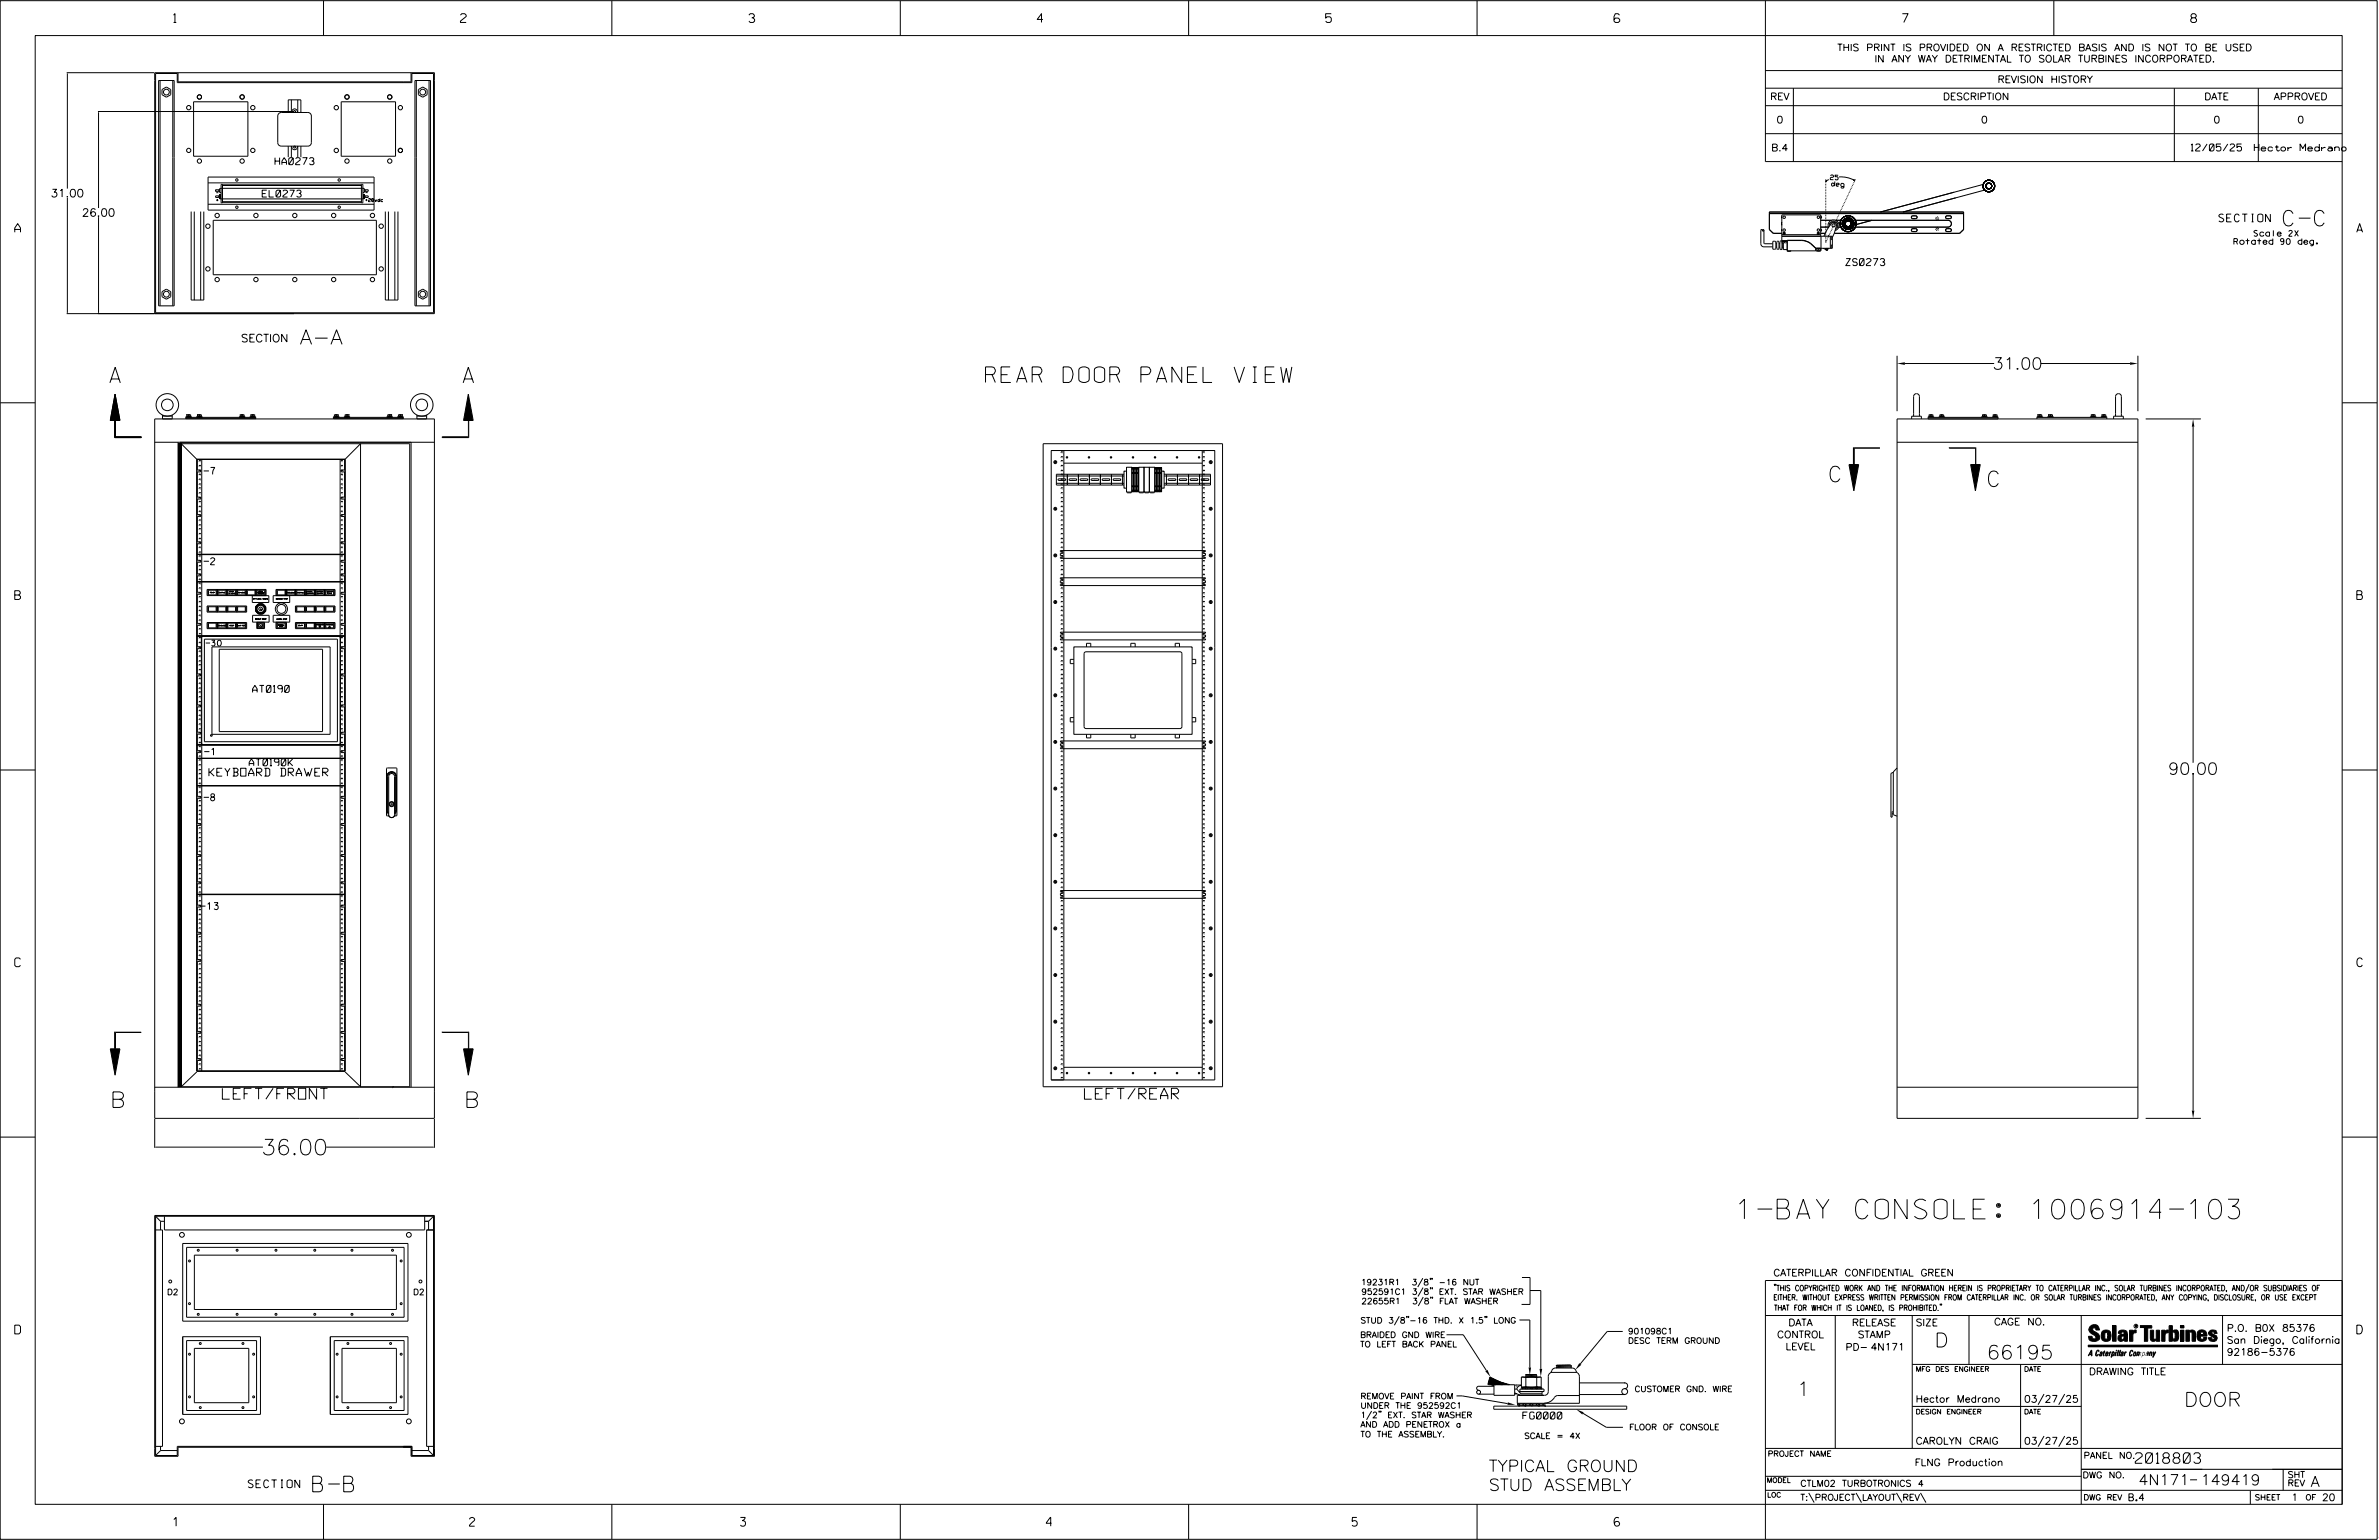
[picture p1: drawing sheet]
<svg xmlns="http://www.w3.org/2000/svg" width="864mm" height="559mm" viewBox="0 0 864 559" stroke-linecap="round" stroke-linejoin="round" font-family="sans-serif">
<defs><g id="words">
<text font-size="7.1" x="630.9" y="442.3">1-BAY CONSOLE: 1006914-103</text>
<g font-size="5.6">
<text x="828.9" y="82">C-C</text>
<text x="39.9" y="138.9">A</text>
<text x="168.1" y="138.9">A</text>
<text x="357.8" y="138.8">REAR DOOR PANEL VIEW</text>
<text x="664.3" y="174.8">C</text>
<text x="721.9" y="176.6">C</text>
<text x="40" y="401.9">B</text>
<text x="168.4" y="401.9">B</text>
<text x="94.8" y="419.1">36.00</text>
<text x="113.5" y="541.3">B-B</text>
</g>
<text font-size="5.3" x="108.8" y="125">A-A</text>
<g font-size="5.1">
<text x="702.3" y="488.8">D</text>
<text x="721.2" y="493.2">66195</text>
<text x="652.2" y="506.5">1</text>
<text x="792.8" y="510.3">DOOR</text>
</g>
<g font-size="4.2">
<text x="723.3" y="134">31.00</text>
<text x="787" y="281">90.00</text>
<text x="540.4" y="534">TYPICAL GROUND</text>
<text x="540.4" y="540.9">STUD ASSEMBLY</text>
</g>
<g font-size="3.9">
<text x="80.7" y="398.9">LEFT/FRONT</text>
<text x="393.7" y="398.9">LEFT/REAR</text>
</g>
<g font-size="3.8">
<text x="775.1" y="531">2018803</text>
<text x="776.3" y="538.9">4N171</text>
<text x="798.8" y="538.9">149419</text>
<text x="838.8" y="539.5">A</text>
</g>
<g font-size="3.2">
<text x="63" y="8.2">1</text>
<text x="167.2" y="8.2">2</text>
<text x="271.8" y="8.2">3</text>
<text x="376.5" y="8.2">4</text>
<text x="481.2" y="8.2">5</text>
<text x="690.6" y="8.2">7</text>
<text x="795.3" y="8.2">8</text>
<text x="5.4" y="84.3">A</text>
<text x="855.5" y="84.3">A</text>
<text x="5.4" y="217.5">B</text>
<text x="855.6" y="217.5">B</text>
<text x="5.4" y="350.8">C</text>
<text x="855.6" y="350.8">C</text>
<text x="5.4" y="484">D</text>
<text x="855.6" y="484">D</text>
<text x="62.8" y="553.8">1</text>
<text x="170.4" y="553.8">2</text>
<text x="268.8" y="553.8">3</text>
<text x="379.8" y="553.8">4</text>
<text x="490.8" y="553.8">5</text>
<text x="585.9" y="553.8">6</text>
</g>
<text font-size="2.9" x="75.8" y="281.6">KEYBOARD DRAWER</text>
<g font-size="2.8">
<text x="18.4" y="71.5">31.00</text>
<text x="29.7" y="78.5">26.00</text>
<text x="805.5" y="80.5">SECTION</text>
<text x="87.5" y="124.1">SECTION</text>
<text x="90.1" y="539.8">SECTION</text>
</g>
<g font-size="2.5">
<text x="666.9" y="18.5">THIS PRINT IS PROVIDED ON A RESTRICTED BASIS AND IS NOT TO BE USED</text>
<text x="680.5" y="22.6">IN ANY WAY DETRIMENTAL TO SOLAR TURBINES INCORPORATED.</text>
<text x="725.1" y="30">REVISION HISTORY</text>
<text x="642.6" y="36.3">REV</text>
<text x="705.3" y="36.3">DESCRIPTION</text>
<text x="800.2" y="36.3">DATE</text>
<text x="825.4" y="36.3">APPROVED</text>
<text x="644.9" y="44.7">0</text>
<text x="719.1" y="44.7">0</text>
<text x="803.5" y="44.7">0</text>
<text x="834" y="44.7">0</text>
<text x="99.8" y="59.8">HA0273</text>
<text x="643" y="54.8">B.4</text>
<text x="795.4" y="54.8">12/05/25</text>
<text x="818.3" y="54.8">Hector Medrano</text>
<text x="95.2" y="71.5">EL0273</text>
<text x="670" y="96.4">ZS0273</text>
<text x="73.9" y="172.1">-7</text>
<text x="73.9" y="204.9">-2</text>
<text x="91.7" y="251.2">AT0190</text>
<text x="74.1" y="274">-1</text>
<text x="90.4" y="277.9">AT0190K</text>
<text x="73.9" y="290.6">-8</text>
<text x="72.7" y="330">-13</text>
<text x="643.8" y="463">CATERPILLAR CONFIDENTIAL GREEN</text>
<text x="645.1" y="485.5">CONTROL</text>
<text x="649.2" y="481.1">DATA</text>
<text x="672.3" y="481.1">RELEASE</text>
<text x="674.4" y="485.5">STAMP</text>
<text x="695.4" y="481.1">SIZE</text>
<text x="723.8" y="480.8">CAGE NO.</text>
<text x="808.4" y="483.1">P.O. B0X 85376</text>
<text x="648.2" y="489.8">LEVEL</text>
<text x="669.9" y="490">PD- 4N171</text>
<text x="808.4" y="487.5">San Diego, California</text>
<text x="808.4" y="491.8">92186-5376</text>
<text x="758.3" y="498.9">DRAWING TITLE</text>
<text x="695.4" y="508.9">Hector Medrano</text>
<text x="734.8" y="508.9">03/27/25</text>
<text x="552.8" y="514.9">FG0000</text>
<text x="695.4" y="524.1">CAROLYN CRAIG</text>
<text x="734.8" y="524.1">03/27/25</text>
<text x="695" y="531.9">FLNG Production</text>
<text x="772.8" y="544.6">B.4</text>
<text x="831.8" y="544.6">1</text>
<text x="842.9" y="544.6">20</text>
</g>
<g font-size="2.3">
<text x="756.4" y="529.2">PANEL NO.</text>
<text x="653.5" y="539.4">CTLM02 TURBOTRONICS 4</text>
<text x="756" y="536.3">DWG NO.</text>
<text x="830.4" y="539.3">REV</text>
<text x="830.4" y="536.2">SHT</text>
<text x="653.5" y="544.5">T:\PROJECT\LAYOUT\REV\</text>
</g>
<g font-size="2.1">
<text x="810.9" y="88.7">Rotated 90 deg.</text>
<text x="818.2" y="85.7">Scale 2X</text>
<text x="74.7" y="234.4">-30</text>
<text x="494" y="466.3">19231R1</text>
<text x="512.6" y="466.3">3/8&quot; -16 NUT</text>
<text x="60.6" y="469.8">D2</text>
<text x="150" y="469.8">D2</text>
<text x="494.2" y="469.7">952591C1 3/8&quot; EXT. STAR WASHER</text>
<text x="494.2" y="473.2">22655R1</text>
<text x="510.1" y="473.2">3/8&quot; FLAT WASHER</text>
<text x="493.8" y="485.4">BRAIDED GND WIRE</text>
<text x="493.9" y="480.2">STUD 3/8&quot;-16 THD. X 1.5&quot; LONG</text>
<text x="591" y="484.1">901098C1</text>
<text x="493.8" y="488.8">TO LEFT BACK PANEL</text>
<text x="591" y="487.5">DESC TERM GROUND</text>
<text x="493.9" y="507.7">REMOVE PAINT FROM</text>
<text x="593.4" y="505">CUSTOMER GND. WIRE</text>
<text x="493.9" y="511.1">UNDER THE 952592C1</text>
<text x="493.9" y="514.5">1/2&quot; EXT. STAR WASHER</text>
<text x="493.9" y="517.9">AND ADD PENETROX a</text>
<text x="493.9" y="521.5">TO THE ASSEMBLY.</text>
<text x="591.4" y="518.9">FLOOR OF CONSOLE</text>
<text x="553.3" y="522">SCALE = 4X</text>
</g>
<g font-size="2">
<text x="643.8" y="468.4">&quot;THIS COPYRIGHTED WORK AND THE INFORMATION HEREIN IS PROPRIETARY TO CATERPILLAR INC., SOLAR TURBINES INCORPORATED, AND/OR SUBSIDIARIES OF</text>
<text x="643.8" y="471.8">EITHER. WITHOUT EXPRESS WRITTEN PERMISSION FROM CATERPILLAR INC. OR SOLAR TURBINES INCORPORATED, ANY COPYING, DISCLOSURE, OR USE EXCEPT</text>
<text x="644" y="475.6">THAT FOR WHICH IT IS LOANED, IS PROHIBITED.&quot;</text>
<text x="641.7" y="528.5">PROJECT NAME</text>
<text x="756.3" y="544.3">DWG REV</text>
<text x="818.5" y="544.3">SHEET</text>
<text x="836.9" y="544.3">OF</text>
</g>
<g font-size="1.8">
<text x="695.4" y="497.6">MFG DES ENGINEER</text>
<text x="734.8" y="497.6">DATE</text>
<text x="695.4" y="513.1">DESIGN ENGINEER</text>
<text x="734.8" y="513.1">DATE</text>
<text x="641.3" y="538">MODEL</text>
<text x="641.5" y="543.3">LOC</text>
</g>
<g font-size="1.7">
<text x="664.4" y="65.2" transform="rotate(2 664.4 65.2)">2</text>
<text x="666.1" y="65.2" transform="rotate(2 666.1 65.2)">5</text>
<text x="664.9" y="67.5" transform="rotate(2 664.9 67.5)">d e g</text>
</g>
<g font-size="1.1">
<text x="78.5" y="70.5">-</text>
<text x="132.7" y="70.4">-</text>
<text x="78.5" y="73.2">+</text>
<text x="132.6" y="73.2">+28vdc</text>
</g>
<text font-size=".9" x="775.1" y="481.7">R</text>
<g font-size=".4">
<text x="76.3" y="215.2">READY</text>
<text x="79.4" y="215.2">STARTING</text>
<text x="83" y="215.5">TO LOAD</text>
<text x="86.5" y="215.2">ON LOAD</text>
<text x="93.8" y="214.8">LOCAL</text>
<text x="104.3" y="215.3">COOLDOWN</text>
<text x="108" y="215.3">STOPPING</text>
<text x="111.7" y="214.9">ALARM</text>
<text x="118.6" y="214.9">BACKUP</text>
<text x="118.8" y="215.5">ACTIVE</text>
<text x="79.3" y="227.2">ACKNOWLEDGE</text>
<text x="83.4" y="227.2">RESET</text>
<text x="92.7" y="224.8">BACKUP RESET</text>
<text x="100.4" y="224.8">NORMAL STOP</text>
<text x="101" y="227">NORMAL</text>
<text x="101.4" y="227.5">STOP</text>
<text x="114.8" y="226.8">DECREASE</text>
<text x="118.4" y="226.8">INCREASE</text>
</g>
<g font-size=".3">
<text x="91.7" y="217.5">OFF</text>
<text x="93" y="217.5">LOCAL</text>
<text x="95.1" y="217.5">REMOTE</text>
<text x="100.1" y="217.5">EMERGENCY STOP</text>
</g>
</g></defs>
<g fill="none" stroke="#000" stroke-width=".36">
<path d="M.1 .2h862.8v558.4h-862.8zM12.8 12.9h837.4v533h-837.4zM117.4 .2v12.7M222.1 .2v12.7M326.8 .2v12.7M431.5 .2v12.7M536.2 .2v12.7M587.9 5.5l-.5-.5h-1l-.5 1v1.7l.5 .4h1l.6-.4v-.6l-.6-.5h-1l-.5 .5M640.9 .2v58.4h209.3M745.6 .2v12.7M24.2 26.4h31.8M24.4 26.7v41.7"/>
<path d="M56.5 26.7h7.8v3.3h85.2v-3.3h7.9v86.8h-100.9zM57.6 29.2h5.6v81.8h-5.6zM58.1 29.2v81.8M58.8 32.5l1.6-.9 1.6 .9v1.9l-1.6 .9-1.6-.9zM62.7 29.2v81.8M64.6 26.4v3.3h84.6v-3.3M67.5 29.7v.3M70.3 36.9h19.7v19.8h-19.7zM105.8 36.2v4.6l.4-.9 .8-.4 .5 .2 .6 1.1v-4.6M123.9 36.9h19.7v19.8h-19.7zM146.4 29.7v.3M150.6 29.2h5.7v81.8h-5.7z"/>
<path d="M151.1 29.2v81.8M151.9 32.5l1.6-.9 1.5 .9v1.9l-1.5 .9-1.6-.9zM155.8 29.2v81.8M640.9 25.6h209.3M640.9 32h209.3M640.9 38.3h209.3M651 32v26.6M789.3 32v26.6M819.8 32v26.6M35.6 40.5h71.1M35.8 40.7v34.8M101.2 41.2l.9-.4h9.7a1.33 1.33 0 0 1 1.2 1.3v9.7l-.4 .9-.8 .3h-9.7l-.9-.3-.4-.9v-9.7z"/>
<path d="M104.6 40.8v-4.6h4.6v4.6M104.6 53v4M105.8 57v-4l.4 .9 .8 .4 .5-.2 .6-1.1v4M109.2 53v4M640.9 48.5h209.3M24.4 71.7v41.8M35.8 78.8v34.7M69.4 76.8v32.1h4.6v-32.1M70.5 76.8v32.1M72.8 76.8v32.1M75.5 64.2h60.3v12h-60.3zM75.5 74.1h60.3"/>
<path d="M75.5 66.4h60.3M77.4 79.9h59.2v19.8h-59.2zM78.3 68.9h1.1v.5h-1.1zM78.3 71.1h1.1v.5h-1.1zM79.4 69.3l.4 .2M79.4 69.4l.4 .2M79.4 71.6l.4 .2M79.4 71.5l.4 .2M79.8 70.6v1.5h52.4v-1.5M79.8 68.8l-.4 .2M79.8 68.7l-.4 .2M79.8 71l-.4 .2"/>
<path d="M79.8 70.9l-.4 .2M80.3 66.9h.5v6.7h-.5zM80.3 69.9h-.5v-1.5h52.4v1.5h-.5M80.8 73.4h50.4M80.8 73.2h50.4M80.8 67.1h50.4M80.8 67.3h50.4M131.2 66.9h.5v6.7h-.5zM132.2 68.8l.4 .2M132.2 68.7l.4 .2M132.2 70.9l.4 .2M132.2 71l.4 .2"/>
<path d="M132.6 68.9h1.1v.5h-1.1zM132.6 71.1h1.1v.5h-1.1zM132.6 69.4l-.4 .2M132.6 69.3l-.4 .2M132.6 71.6l-.4 .2M132.6 71.5l-.4 .2M139.9 76.8v32.1h4.6v-32.1M141 76.8v32.1M143.3 76.8v32.1M642.3 77.5h70.5M646.8 78.5v.7M660.9 78.4l.3 .4-.3 .5"/>
<path d="M660.9 79.9h3.9M662.7 65.9l.5-.2-.3-.3-.2 .5M662.8 65.1v.3M662.8 65.7v.2M662.8 66.2v.3M662.8 66.8v.3M662.8 67.3v.3M662.8 67.9v.3M662.8 68.5v.3M662.8 69v.3M662.8 69.6v.3M662.8 70.2v.2"/>
<path d="M662.8 70.7v.3M662.8 71.3v.3M662.8 71.9v.2M662.8 72.4v.3M662.8 73v.3M662.8 73.6v.2M662.8 74.1v.3M662.8 74.7v.3M662.8 75.2v.3M662.8 75.8v.3M662.8 76.4v.3M662.8 76.9v.3"/>
<path d="M662.8 77.5v.3M662.8 78.1v.3M662.8 78.6v.3M662.8 79.2v.3M662.8 79.8v.2M663.9 65.2l-1.2 .6M666.4 79.9h1.9M666.5 80l-.1 .2M666.8 79.4l-.2 .3M667 79l-.1 .2M667.2 78.4l-.1 .3M667.5 77.9l-.1 .3"/>
<path d="M667.6 64.2a10.1 10.1 0 0 1 5.6 1.3M667.7 77.4l-.1 .2M668 76.9l-.2 .3M668.2 76.4l-.1 .3M668.4 75.9l-.1 .2M668.7 75.4l-.1 .2M668.9 74.9l-.1 .2M669.2 74.3l-.2 .3M669.4 73.8l-.1 .3M669.6 73.3l-.1 .3M669.7 79.9l-.1 .2M669.8 79.3a2.12 2.12 0 0 0-1 2.4 2.12 2.12 0 0 0 2.1 1.6"/>
<path d="M669.8 79.3l.2 .5M669.9 72.8l-.1 .3M670 79.8a1.67 1.67 0 0 0-.7 1.8 1.67 1.67 0 0 0 1.5 1.2M670.1 79.8l-.2 .1M670.1 72.3l-.1 .3M670.2 79.6l-.2 .1M670.4 71.8l-.2 .2M670.6 71.3l-.1 .2M670.6 79.6l-.3 .1M670.7 79.5h-.2M670.8 70.8l-.1 .2M670.9 79.1l-1.1 .2"/>
<path d="M670.9 79.1l.1 .4M670.9 79.1a2.12 2.12 0 0 1 2 1.5 2.12 2.12 0 0 1-1 2.4M670.9 79.6h.3M671 79.5h.3M671 79.5a1.67 1.67 0 0 1 1.5 1.2 1.67 1.67 0 0 1-.7 1.9M671.1 70.3l-.1 .2M671.3 69.7l-.1 .3M671.4 79.7l.3 .1M671.6 79.6l.2 .1M671.6 69.3l-.2 .2M671.8 68.7l-.1 .3M671.9 79.9l.2 .3"/>
<path d="M672 68.2l-.1 .3M672 79.9l.2 .2M672.3 67.7l-.1 .3M672.5 67.2l-.1 .3M672.8 66.7l-.2 .3M673 65.1l.3 .4h-.5zM673 66.2l-.1 .2M673.3 65.7l-.2 .2M673.5 79.9h33.6a1.23 1.23 0 0 1 1.3 1.3 1.23 1.23 0 0 1-1.3 1.2h-33.6M673.5 65.1l-.1 .3M679.6 79.9l-5.8 1.6M690.8 76.9l29.4-7.9-.6-2-37 9.9"/>
<path d="M694.1 78.4h1.6l.2 .7-.5 .2h-1.3l-.3-.5zM702.6 79.3l.1 .3M702.9 79.8h.3M702.9 78.8l-.2 .2M703.1 79.5h.2M703.1 79l-.2 .3M703.2 78.7l.3 .1M703.3 79l.2 .3M703.7 79.6l-.2 .2M703.7 79l.1 .3M706.3 78.6l1.5-.3 .6 .5-.3 .5h-1.3l-.5-.2zM639.7 83.5l.1 .1"/>
<path d="M639.7 83.6l-.3-.3-.2 .1v5l.2 .7 .9 .5h3.2M640.3 83.6l.1 4.7 3.1 .1M644.7 88.2v1.6M644.9 88.2v1.6M645.8 88.2v1.6M646.1 88.2v1.6M646.8 80.6v1.1M646.8 83.1v.8M646.8 84.7h-3.1l-1.4-1.4v-6.4h70.5v6.4l-1.4 1.4h-45.5M646.8 85.7h18.4v4.4h-6.1M646.8 85.2h14.1M646.9 88v-.4h1.6v.4"/>
<path d="M646.9 88l.3 .1M646.9 88.2v1.6M647 87.4v.2M647.2 88.2v1.6M647.2 88.1l-.3 .1-.4-.8-.6 .9-.5-.8-.6 .8-.3-.7h-1v2.8h1l.3-.7 .6 .8 .5-.8 .4 .8h.3l.4-.8 .3 .9M647.3 85.2v-.9h.8v.9M647.3 84.6h.6M647.3 84.5h.6M647.3 85h.6M647.3 84.8h.6M647.3 90.6h1.5M647.3 88.2v2.4"/>
<path d="M647.5 84.9h.3M647.7 87.4l-.3 .2M647.8 87.4l-.3 .2M648.4 87.4v.2M648.5 88l-.7 .2-.2-.3v.3l-.4-.1M648.7 91l.1 .1M648.8 91v.1M648.8 91.1l.2 .1M648.8 87.3h5.2l1.7 .3a7.6 7.6 0 0 1 3.4 2.5M649 91.2h.9M650.1 91.1l-.3 .1M650.1 91l-.1 .1"/>
<path d="M650.1 91v.1M659.1 90.1v.9M659.2 90.1a8 8 0 0 0-3.4-2.6l-1.7-.3h-5.3v3.8M659.2 90.3h1.7v.4l-.7 .1-.2-.2v.2h-.4l-.4-.1zM659.4 90.1v.2M659.4 91h1.4M659.7 85.2v-.9h.7v.9M659.7 85h.6M659.7 84.8h.6M659.8 84.6h.6M659.8 84.5h.6M659.9 84.9h.3"/>
<path d="M660.2 90.1l-.4 .2M660.8 90.1v.2M660.9 84.7h1.7M660.9 90.7h.1M660.9 83l.3 .5-.3 .5M660.9 82.4h2.8M660.9 85.7v-7.7h-14.1v9.4h2M661 85.8v5.2h-12.2M661.8 90.1l1.6 .7M662.6 90.4l.8 .4M662.7 90.3l.7 .4-.7-.4M662.7 90.2l.8 .4-.8-.4"/>
<path d="M662.7 90.1l.8 .4M662.8 90.1l-.2 .4 .7 .3 .3-.7M662.8 80.3v.3M662.8 80.9v.3M662.8 81.5v.2M662.8 82v.3M662.8 82.6v.3M662.8 83.1v.3M662.8 83.7v.3M662.8 84.3v.3M662.8 84.8v.3M662.8 85.4v.3"/>
<path d="M662.8 86v.3M662.8 86.5v.3M662.8 87.1v.3M662.8 90.1l.7 .4M662.9 87.6l-.1 .3v-.2M662.9 90.1l.7 .3-.6-.3M663.2 87.1l-.2 .2M663.2 90.1l.4 .2M663.4 86.6l-.1 .3M663.5 90.1l.1 .1-.3-.1M663.6 85.7l.2-.3 .1 .3M663.6 86.1l-.1 .2"/>
<path d="M663.8 82.5a1.99 1.99 0 0 1 1.1-2.6 1.99 1.99 0 0 1 2.6 1.2 1.99 1.99 0 0 1-1.3 2.6M663.9 85.6l-.1 .2M664.1 85.1l-.1 .2M664.4 81.2h.1M664.4 84.6l-.2 .2M664.4 85.8v4.3M664.6 84l-.1 .3M664.8 85.7v1.2h.4M664.8 81l-.3-.4-.2 .2-.3 .9h.4M664.8 83.5l-.1 .3M665.1 83l-.1 .3M665.2 88.9h-.4v1.2"/>
<path d="M665.3 82.5l-.1 .3M665.6 80.4h.1M665.6 82l-.2 .3M665.8 81.5l-.1 .2M665.9 80.7l.2-.4-.7-.1-.6 .2 .3 .4M665.9 84.6l.7-2.5a1.04 1.04 0 0 0-.5-1.3 1.04 1.04 0 0 0-1.4 .4l-1.5 2.2-1.1 2.3M665.9 84.6l-.7 1.6M666 81l-.1 .2M666.2 80.9l.2-.5 .5 .4 .2 .6-.5 .1M666.3 80.5l-.1 .2M666.3 83v.1M666.6 81.8h.6l-.1 .3-.5 .8-.1-.3"/>
<path d="M666.8 80.9h.1M667 82.3h.1M667.5 82.4h.8M669.2 81.4l.1 .3M669.2 80.9v.3M669.3 81.2v.2M669.4 82l.2 .2M669.4 80.4l-.1 .2M669.4 81.7l.1 .3M669.4 80.6l-.1 .3M669.7 82.2l.2 .2M669.7 80.2l-.2 .2"/>
<path d="M669.7 82.4l.3 .2M670.1 82.5l.2 .2M670.2 82.7l.3 .1M670.6 82.7h.3M670.7 82.8h.3M670.8 82.8l.1 .5M671.4 82.7h-.2M671.6 82.7l-.3 .1M671.8 82.6l.1 .4M671.9 82.4l-.2 .1M671.9 83l-1 .3M672 82.4l-.2 .2"/>
<path d="M672.3 82l-.2 .2M672.3 80.4l.1 .2M672.4 82l-.2 .2M672.4 80.4l.1 .2M672.4 80.9l.1 .3M672.4 81.4v.3M672.6 80.9v.3M672.6 81.4l-.1 .3M694.1 83h1.6l.2 .8-.5 .2h-1.3l-.3-.5zM702.6 83l.1 .3M702.9 83.5l.3 .1M702.9 82.6l-.2 .2"/>
<path d="M703.1 83.3h.2M703.1 82.8l-.2 .2M703.2 82.5l.3 .1M703.3 82.8l.2 .2M703.7 83.3l-.2 .2M703.7 82.8l.1 .2M706.3 83.2l1.5-.2 .6 .5-.3 .5h-1.3l-.5-.2zM24.2 113.8h133.5v-87.4h-101.5v87.4M58.8 105.8l1.6-.9 1.6 .9v1.9l-1.6 .9-1.6-.9zM151.9 105.8l1.6-.9 1.5 .9v1.9l-1.5 .9-1.6-.9zM688.7 129.1v20.1M691.5 131.9h32.4"/>
<path d="M740.8 131.9h32.5M776.1 129.1v20.1M.1 146.2h12.7M41.6 152.6v6.2h9.7v-.3h-9.4v-5.9M41.6 158.6h9.7M41.8 152.6v6.2M41.8 143l1.7 9.6h-3.5zM56.2 152h101.5v253.8h-101.5zM59 150.6v1.4M59 151h3.5M62.5 150.6v1.4M67.5 151.4h25.3"/>
<path d="M67.5 151.9h25.3M67.8 150.6h.1M67.8 150.5v.7M67.8 151h1.4zM67.8 150.6h.7M68.1 150.5h.8M68.5 150.6l.7-.1v.7M68.5 150.5v.5M68.6 151l-.3 .2M69.6 151.4v-.2h-2.1v.8M71.3 151.4v-.2h2.1v.2M71.7 150.6h.1"/>
<path d="M71.7 150.5v.7M71.7 150.6h.7M71.7 151h1.4zM72 150.5h.8M72.4 150.6l.7-.1v.7M72.4 150.5v.5M72.5 151l-.3 .2M86.9 151.4v-.2h2.1v.2M87.2 150.6h.1M87.2 151h1.4zM87.2 150.6h.7M87.2 150.5v.7"/>
<path d="M87.5 150.5h.8M87.9 150.6l.7-.1v.7M87.9 150.5l.1 .5-.3 .2M88 151l-.3 .2M90.7 151.4v-.2h2.1v.8M91.1 150.6h.1M91.1 150.5v.7M91.1 150.6h.7M91.1 151h1.4zM91.4 150.5h.8M91.8 150.6l.7-.1v.7M91.8 150.5v.5"/>
<path d="M91.9 151l-.3 .2M121 151.4h25.4M121 151.9h25.4M121.4 151h1.4zM121.7 150.5h.8M122 151l.3 .2M122.1 150.6l-.7-.1v.7M122.1 150.6h.7M122.1 150.5v.5M122.8 150.6h.1M122.8 150.5v.7M123.2 151.4v-.2h-2.2v.8"/>
<path d="M124.9 151.4v-.2h2.1v.2M125.3 151h1.4zM125.6 150.5h.8M125.8 151l.3 .2M126 150.6h.7M126 150.6l-.7-.1v.7M126 150.5v.5M126.7 150.6h.1M126.7 150.5v.7M140.4 151.4v-.2h2.1v.2M140.8 151h1.4zM141.1 150.5h.8"/>
<path d="M141.4 151l.3 .2M141.5 150.6h.7M141.5 150.6l-.7-.1v.7M141.5 150.5v.5M142.2 150.6h.1M142.2 150.5v.7M144.3 151.4v-.2h2.1v.8M144.6 151h1.4zM145 150.5h.8M145.2 151l.4 .2M145.3 150.6l-.7-.1v.7M145.3 150.6h.7"/>
<path d="M145.3 150.5v.5M146 150.6h.1M146 150.5v.7M151.3 151h3.6M151.3 150.6v1.4M154.9 150.6v1.4M160.5 158.6h9.6M170 152.6v6.2M170 143l1.8 9.6h-3.5zM170.1 152.6v6.2h-9.6v-.3h9.4M688.7 152h87.4v253.8h-87.4zM693.9 152v-1h3.6v1"/>
<path d="M694.7 151v-7.1a1.06 1.06 0 0 1 1-1.1 1.06 1.06 0 0 1 1.1 1.1v7.1M699.9 151.4h25.4M700.3 150.6v.6M700.3 150.6h.7M700.3 151h1.4zM700.3 150.6h.1M700.6 150.5h.8M701 150.6l.7-.1v.7M701 150.6v.4M701 151l-.2 .2 .3-.2M702 151.4v-.2h-2.1v.8M703.8 151.4v-.2h2.1v.2"/>
<path d="M704.2 151h1.4zM704.5 150.5h.8M704.9 150.6l.7-.1v.7M704.9 150.6l-.7-.1v.7M704.9 150.6v.4M705 151l-.3 .2M719.3 151.4v-.2h2.1v.2M719.7 150.6h.1M719.7 151h1.4zM719.7 150.6h.7M719.7 150.6v.6M719.9 150.5h.9"/>
<path d="M720.4 150.6l.7-.1v.7M720.4 150.6v.4M720.5 151l-.3 .2M723.2 151.2h2.1v.8M723.5 150.6h.1M723.5 150.6v.6M723.5 151h1.5zM723.5 150.6h.8M723.8 150.5h.9M724.3 150.6l.7-.1v.7M724.3 150.6v.4M724.4 151l-.4 .2"/>
<path d="M739.4 151.4h25.4M739.8 151h1.4zM739.8 150.6h.7M739.8 150.6h.1M739.8 150.6v.6M740.1 150.5h.8M740.5 150.6l.7-.1v.7M740.5 150.6v.4M740.6 151l-.3 .2M741.5 151.4v-.2h-2.1v.8M743.3 151.4v-.2h2.1v.2M743.7 150.6h.1"/>
<path d="M743.7 150.6v.6M743.7 151h1.4zM743.7 150.6h.7M743.9 150.5h.9M744.4 150.6l.7-.1v.7M744.4 150.6v.4M744.5 151l-.3 .2M758.8 151.4v-.2h2.1v.2M759.1 150.6h.1M759.1 150.6v.6M759.1 151h1.5zM759.1 150.6h.7"/>
<path d="M759.5 150.5h.8M759.8 150.6l.8-.1v.7M759.8 150.6v.4M760 151l-.3 .2M762.7 151.4v-.2h2.1v.8M763 151h1.4zM763 150.6h.7M763 150.6h.1M763 150.6v.6M763.3 150.5h.9M763.7 150.6l.7-.1v.7M763.7 150.6v.4"/>
<path d="M763.8 151l-.2 .2M767.3 152v-1h3.5v1M768 151v-7.1a1.06 1.06 0 0 1 1-1.1 1.06 1.06 0 0 1 1.1 1.1v7.1M778.9 152h20M796.1 154.8v122M850.2 146.2h12.7M56.2 160.5h101.5M64.6 160.5v234M64.6 161h84.1v233.3h-84.1M71.4 166.7v222h53.9v-222M71.4 166.7h53.9M71.4 166.7l-5.6-5.7v233.3l5.6-5.4"/>
<path d="M72.6 169.4h.1M72.6 171.1h.1M72.6 167.6h.1M72.7 172.5h-.1M72.7 174.3h-.1M72.7 176l-.1 .1M72.7 177.4l-.1 .1M72.7 179.2h-.1M72.8 169.1l-.3-.3-.2 .4M72.8 170.9l-.3-.3-.2 .4M72.8 172.3l-.3-.3-.2 .4M72.8 174l-.3-.2-.2 .3"/>
<path d="M72.8 175.8l-.3-.3-.2 .4M72.8 177.2l-.3-.2-.2 .3M72.8 179l-.3-.3-.2 .4M72.8 167.4l-.3-.3-.2 .4M73.2 166.7v222M123.5 166.7v222M124.1 171.1h.1M124.1 169.4h.1M124.1 167.6h.1M124.2 177.4l-.1 .1M124.2 176l-.1 .1M124.2 174.3h-.1"/>
<path d="M124.2 172.5h-.1M124.2 179.2h-.1M124.4 177.2l-.4-.2-.1 .3M124.4 175.8l-.4-.3-.1 .4M124.4 174l-.4-.2-.1 .3M124.4 172.3l-.4-.3-.1 .4M124.4 170.9l-.4-.3-.1 .4M124.4 179l-.4-.3-.1 .4M124.4 169.1l-.4-.3-.1 .4M124.4 167.4l-.4-.3-.1 .4M125.3 166.7l5.6-5.7v233.3l-5.6-5.4M149.2 160.5v234"/>
<path d="M378.7 161h65.1v233.3h-65.1zM381.6 163.5h59.4v228.4h-59.4zM383.5 175.4h24.5M383.5 172.7h24.5M384.1 173.9l2.5-.2 .3 .3-.3 .3h-2.2zM385.5 164.4h.1M385.5 166.2h.1M385.5 167.6h.1M385.5 169.4h.1M385.5 171.1h.1M385.6 172.5h-.1M385.6 174.3h-.1"/>
<path d="M385.6 179.2h-.1M385.6 176l-.1 .1M385.6 177.4l-.1 .1M385.7 164.2l-.3-.3-.2 .4M385.7 165.9l-.3-.2-.2 .4M385.7 167.4l-.3-.3-.2 .4M385.7 169.1l-.3-.3-.2 .4M385.7 170.9l-.3-.3-.2 .4M385.7 172.3l-.3-.3-.2 .4M385.7 174l-.3-.2-.2 .3M385.7 179l-.3-.3-.2 .4M385.7 175.8l-.3-.3-.2 .4"/>
<path d="M385.7 177.2l-.3-.2-.2 .3M386.2 168.1h50.2M386.2 163.5v228.4M387.5 172.1v3.9M388.2 173.8l2.4-.1 .2 .3-.2 .3h-2.2l-.3-.1zM391.5 172.1v3.9M392.1 173.9l2.4-.2 .4 .3-.4 .3h-2.1zM395.5 172.1v3.9M396.1 173.9l2.5-.2 .3 .3-.3 .3h-2.3zM399.5 172.1v3.9M400.2 173.8l2.4-.1 .2 .3-.2 .3h-2.2l-.3-.1zM403.5 172.1v3.9"/>
<path d="M404.2 173.8l2.3-.1 .3 .3-.3 .3h-2.1l-.3-.1zM407.5 172.1v3.9M408 171h.9v6.1h-.9zM408 172.1h-24.5v3.9h24.5M408.9 169.5h2v9h-2zM409.2 178.5l.1 .3h1.2M410.6 178.8h-.1M410.6 178.5v.3M410.9 169.7h.5v8.7h-.5zM411 177.9l.3 .2zM411 176.3l.3 .3zM411.4 169.7h.6v8.7h-.6z"/>
<path d="M411.6 177.9l.3 .2zM411.6 176.3l.3 .3zM412 169.7h.6v8.7h-.6zM412.2 177.9l.2 .2zM412.2 176.3l.2 .3zM412.6 169.7h.5v8.7h-.5zM412.7 177.9l.3 .2zM412.7 176.3l.3 .3zM413.1 169.7h.2v8.7h-.2zM413.3 169.5h2v9h-2zM413.6 178.5l.1 .3h1.3M415 178.5v.3"/>
<path d="M415 178.8h.1M415.3 169.5h1.9v9h-1.9zM415.6 178.5v.3h1.3l.1-.3M417.2 169.5h2v9h-2zM417.5 178.8h.1M417.5 178.5v.3M418.9 178.5v.3h-1.3M419.2 169.7h.6v8.7h-.6zM419.4 177.9l.2 .2zM419.4 176.3l.2 .3zM419.8 169.7h.5v8.7h-.5zM419.9 177.9l.3 .2z"/>
<path d="M419.9 176.3l.3 .3zM420.3 169.7h.6v8.7h-.6zM420.5 177.9l.2 .2zM420.5 176.3l.2 .3zM420.9 169.7h.6v8.7h-.6zM421.1 177.9l.2 .2zM421.1 176.3l.2 .3zM421.5 169.7h.2v8.7h-.2zM421.7 171h.9v6.1h-.9zM422.6 172.1h16.8v3.9h-16.8M422.6 175.4h16.8M422.6 172.7h16.8"/>
<path d="M423.4 172.1v3.9M424.1 173.9l2.4-.2 .3 .3-.3 .3h-2.2zM427.4 172.1v3.9M428.2 173.8l2.3-.1 .3 .3-.3 .3h-2.2l-.2-.1zM431.4 172.1v3.9M432.2 173.8l2.3-.1 .3 .3-.3 .3h-2.2l-.2-.1zM435.4 172.1v3.9M436.1 173.9l2.4-.2 .3 .3-.3 .3h-2.2zM436.4 163.5v228.4M437 166.2h.1M437 167.6h.1M437 169.4h.1"/>
<path d="M437 171.1h.1M437 164.4h.1M437.1 172.5h-.1M437.1 174.3h-.1M437.1 179.2h-.1M437.1 176l-.1 .1M437.1 177.4l-.1 .1M437.3 165.9l-.3-.2-.2 .4M437.3 167.4l-.3-.3-.2 .4M437.3 169.1l-.3-.3-.2 .4M437.3 170.9l-.3-.3-.2 .4M437.3 172.3l-.3-.3-.2 .4"/>
<path d="M437.3 174l-.3-.2-.2 .3M437.3 179l-.3-.3-.2 .4M437.3 175.8l-.3-.3-.2 .4M437.3 177.2l-.3-.2-.2 .3M437.3 164.2l-.3-.3-.2 .4M671.2 168.6h3.5l-1.7 9.5zM672.8 162.5h9.6M672.8 162.3v6.3M673 162.3v6.3M682.4 162.6h-9.3v6M688.7 160.5h87.4M707.6 162.5h9.6"/>
<path d="M707.6 162.3v.3h9.4M715.4 168.6h3.5l-1.8 9.5zM717.1 162.3v6.3M717.2 162.3v6.3M72.6 184.1h.1M72.6 185.9h.1M72.6 187.3h.1M72.6 189.1h.1M72.6 190.9h.1M72.6 194h.1M72.6 195.8h.1M72.6 197.2h.1"/>
<path d="M72.6 199h.1M72.6 192.3h.1M72.6 181.1h-1v5.6h1l.3 .4-.1 .3h-1.2v9.2h1.2l.1 .4-.3 .3h-1v3.8h53.5v-3.8h-1l-.3-.3 .1-.4h1.2v-9.2h-1.2l-.1-.3 .3-.4h1v-5.6h-1M72.7 181h-.1M72.7 182.4h-.1M72.8 180.7l-.3-.2-.2 .3M72.8 182.1l-.3-.2-.2 .3M72.8 183.9l-.3-.2-.2 .3M72.8 185.7l-.3-.3-.2 .4M72.8 187.1l-.3-.3-.2 .4M72.8 188.8l-.3-.2-.2 .3M72.8 190.6l-.3-.2-.2 .3"/>
<path d="M72.8 193.8l-.3-.3-.2 .4M72.8 195.5l-.3-.2-.2 .4M72.8 197l-.3-.3-.2 .4M72.8 198.7l-.3-.2-.2 .3M72.8 192l-.3-.2-.2 .3M124.1 187.3h.1M124.1 185.9h.1M124.1 184.1h.1M124.1 190.9h.1M124.1 189.1h.1M124.1 197.2h.1M124.1 195.8h.1"/>
<path d="M124.1 194h.1M124.1 199h.1M124.1 192.3h.1M124.1 181.1l-.3-.4 .1-.3h1.2v-9.2h-1l-.3-.3 .1-.3 1.2-.1v-3.8h-53.5v3.8l1.2 .1 .1 .3-.3 .3h-1v9.2h1.2l.1 .5-.3 .2M124.2 181h-.1M124.2 182.4h-.1M124.4 180.7l-.4-.2-.1 .3M124.4 187.1l-.4-.3-.1 .4M124.4 185.7l-.4-.3-.1 .4M124.4 183.9l-.4-.2-.1 .3M124.4 182.1l-.4-.2-.1 .3M124.4 190.6l-.4-.2-.1 .3"/>
<path d="M124.4 188.8l-.4-.2-.1 .3M124.4 197l-.4-.3-.1 .4M124.4 195.5l-.4-.2-.1 .4M124.4 193.8l-.4-.3-.1 .4M124.4 198.7l-.4-.2-.1 .3M124.4 192l-.4-.2-.1 .3M384.9 199.8h52.7v.3l-.8 .1-.1 .3 .1 .3h.8v.7l-.8 .1-.1 .3 .1 .3h.8v.4h-52.7v-.4h.8l.1-.3-.1-.3-.8-.1v-.7h.8l.1-.3-.1-.3-.8-.1zM385.5 185.9h.1M385.5 184.1h.1M385.5 187.3h.1M385.5 192.3h.1M385.5 190.9h.1"/>
<path d="M385.5 189.1h.1M385.5 194h.1M385.5 199h.1M385.5 197.2h.1M385.5 195.8h.1M385.6 181h-.1M385.6 182.4h-.1M385.7 180.7l-.3-.2-.2 .3M385.7 182.1l-.3-.2-.2 .3M385.7 185.7l-.3-.3-.2 .4M385.7 183.9l-.3-.2-.2 .3M385.7 187.1l-.3-.3-.2 .4"/>
<path d="M385.7 192l-.3-.2-.2 .3M385.7 190.6l-.3-.2-.2 .3M385.7 188.8l-.3-.2-.2 .3M385.7 193.8l-.3-.3-.2 .4M385.7 198.7l-.3-.2-.2 .3M385.7 197l-.3-.3-.2 .4M385.7 195.5l-.3-.2-.2 .4M437 185.9h.1M437 184.1h.1M437 187.3h.1M437 192.3h.1M437 190.9h.1"/>
<path d="M437 189.1h.1M437 194h.1M437 199h.1M437 197.2h.1M437 195.8h.1M437.1 181h-.1M437.1 182.4h-.1M437.3 180.7l-.3-.2-.2 .3M437.3 182.1l-.3-.2-.2 .3M437.3 185.7l-.3-.3-.2 .4M437.3 183.9l-.3-.2-.2 .3M437.3 187.1l-.3-.3-.2 .4"/>
<path d="M437.3 192l-.3-.2-.2 .3M437.3 190.6l-.3-.2-.2 .3M437.3 188.8l-.3-.2-.2 .3M437.3 193.8l-.3-.3-.2 .4M437.3 198.7l-.3-.2-.2 .3M437.3 197l-.3-.3-.2 .4M437.3 195.5l-.3-.2-.2 .4M71.4 211.1h53.9M71.4 201.2h53.9M71.6 201.3h53.5v2l-1.2 .1-.1 .3 .3 .3h1v4.2l-1.2 .1-.1 .3 .3 .4h1v2h-53.5v-2h1l.3-.4-.1-.3-1.2-.1v-4.2h1l.3-.3-.1-.3-1.2-.1zM71.6 211.1h53.5v3.8h-1l-.3 .4 .1 .3h1.2v10.6h-1l-.3 .4 .1 .3h1.2v3.8h-53.5v-3.8h1.2l.1-.3-.3-.4h-1v-10.6h1.2l.1-.3-.3-.4h-1zM72.6 205.7h.1"/>
<path d="M72.6 207.1h.1M72.6 208.8h.1M72.6 210.6h.1M72.6 200.7h.1M72.6 202.1h.1M72.6 203.9h.1M72.7 212h-.1M72.7 213.7l-.1 .1M72.7 215.5h-.1M72.7 216.9l-.1 .1M72.7 218.7h-.1M72.8 205.4l-.3-.3-.2 .4"/>
<path d="M72.8 206.8l-.3-.2-.2 .3M72.8 208.6l-.3-.3-.2 .4M72.8 210.4l-.3-.3-.2 .4M72.8 211.8l-.3-.3-.2 .4M72.8 213.5l-.3-.2-.2 .3M72.8 215.3l-.3-.3-.2 .4M72.8 216.7l-.3-.3-.2 .4M72.8 218.4l-.3-.2-.2 .3M72.8 200.5l-.3-.3-.2 .4M72.8 201.9l-.3-.3-.2 .4M72.8 203.7l-.3-.3-.2 .4M75.2 213.9h21.4v2.2h-21.4z"/>
<path d="M75.2 219.9h14.3v2.2h-14.3zM75.5 213.9v2.2M75.5 219.9v2.2M75.7 214.2h2.8v1.7h-2.8zM78.7 213.9v2.2M78.7 219.9v2.2M79 213.9v2.2M79 219.9v2.2M79.2 214.2h2.8v1.7h-2.8zM82.2 213.9v2.2M82.2 219.9v2.2M82.5 213.9v2.2"/>
<path d="M82.5 219.9v2.2M82.7 214.2h2.8v1.7h-2.8zM83.4 214.7l.2-.2h-.2v.3M83.5 214.7l.1 .1M83.7 214.7h.2M84 214.5h-.3v.3h.3M84 214.8l.1-.3 .2 .3M84 214.7h.2M84.3 214.5l.2 .3zM84.7 214.5l.1 .3M84.9 214.5l-.1 .2M85.7 213.9v2.2"/>
<path d="M85.7 219.9v2.2M86 213.9v2.2M86 219.9v2.2M86.3 214.2h2.7v1.7h-2.7zM89.3 213.9v2.2M89.3 219.9v2.2M89.5 213.9v2.2M89.8 214.2h2.8v1.7h-2.8zM91.6 216.1h6v2.5h-6zM92.8 213.9v2.2M93.1 213.9v2.2M93.2 217l-.2 .6"/>
<path d="M93.3 214.2h2.8v1.6h-2.8zM93.3 215h2.8M93.7 215.4l.2-.1-.2-.1v.4M93.8 215.4l.1 .2M94.1 215.4h.1M94.3 215.2h-.2l.2 .4M94.4 215.6v-.4l.1 .4 .2-.4v.4M95.1 215.2h.2M95.2 215.2v.4M95.2 217l-.2 .6M95.4 215.4h.2M95.6 215.2h-.2l.2 .4"/>
<path d="M96.3 213.9v2.2M99.2 216.1h6v2.5h-6zM100.2 213.9h21.4v2.2h-21.4zM100.5 213.9v2.2M100.7 214.2h2.8v1.7h-2.8zM103.7 213.9v2.2M104 213.9v2.2M104.2 214.2h2.8v1.7h-2.8zM107.2 213.9v2.2M107.2 219.9h14.4v2.2h-14.4zM107.5 213.9v2.2M107.5 219.9v2.2"/>
<path d="M107.7 214.2h2.8v1.7h-2.8zM110.7 213.9v2.2M110.7 219.9v2.2M111 213.9v2.2M111 219.9v2.2M111.3 214.2h2.8v1.7h-2.8zM111.7 215.2l-.3 .2M111.8 215.1v.4l.2-.4M112.1 215.5v-.4l.2 .4 .1-.4v.4M112.5 215.5v-.4l.2 .4 .1-.4v.4M112.9 215.5l.1-.4 .1 .4M112.9 215.4h.2"/>
<path d="M113.2 215.3l.3-.1-.3-.1v.4M113.3 215.3l.2 .2M113.5 215.1l.2 .4M113.8 215.1l-.1 .2M114.3 213.9v2.2M114.3 219.9v2.2M114.5 213.9v2.2M114.5 219.9v2.2M114.8 214.2h2.8v1.7h-2.8zM115.2 214.6l-.2 .2M115.3 214.7h.2M115.3 214.5v.4"/>
<path d="M115.4 215.2l-.3 .3M115.4 215.2l.1 .3 .1-.3M115.5 214.5v.4M115.6 214.5v.4l.2-.4M115.7 215.5v-.3l.3 .3M115.9 214.5h.2M116 214.5v.4M116.1 215.5v-.3l.2 .3M116.1 214.5l.1 .4zM116.3 215.5l.2-.3 .1 .3M116.4 215.4h.1M116.6 215.3l.2-.1-.2 .3"/>
<path d="M116.7 214.5v.4l.2-.4M116.7 215.3l.1 .2M116.9 215.2l.1 .3M117 214.5v.4M117 214.5l.2 .4v-.4M117.1 215.2l-.1 .1M117.8 213.9v2.2M117.8 219.9v2.2M118.1 213.9v2.2M118.1 219.9v2.2M118.3 214.2h2.8v1.7h-2.8zM121.3 213.9v2.2"/>
<path d="M121.3 219.9v2.2M124.1 208.8h.1M124.1 207.1h.1M124.1 205.7h.1M124.1 210.6h.1M124.1 202.1h.1M124.1 200.7h.1M124.1 203.9h.1M124.2 213.7l-.1 .1M124.2 212h-.1M124.2 218.7h-.1M124.2 216.9l-.1 .1"/>
<path d="M124.2 215.5h-.1M124.4 208.6l-.4-.3-.1 .4M124.4 206.8l-.4-.2-.1 .3M124.4 205.4l-.4-.3-.1 .4M124.4 213.5l-.4-.2-.1 .3M124.4 211.8l-.4-.3-.1 .4M124.4 210.4l-.4-.3-.1 .4M124.4 218.4l-.4-.2-.1 .3M124.4 216.7l-.4-.3-.1 .4M124.4 215.3l-.4-.3-.1 .4M124.4 201.9l-.4-.3-.1 .4M124.4 200.5l-.4-.3-.1 .4"/>
<path d="M124.4 203.7l-.4-.3-.1 .4M384.9 209.7h52.7v.3l-.8 .1-.1 .3 .1 .3h.8v.7l-.8 .1-.1 .3 .1 .3h.8v.4h-52.7v-.4h.8l.1-.3-.1-.3-.8-.1v-.7h.8l.1-.3-.1-.3-.8-.1zM385.5 200.7h.1M385.5 202.1h.1M385.5 208.8h.1M385.5 205.7h.1M385.5 207.1h.1M385.5 203.9h.1M385.5 210.6h.1M385.6 213.7l-.1 .1M385.6 215.5h-.1M385.6 216.9l-.1 .1"/>
<path d="M385.6 212h-.1M385.6 218.7h-.1M385.7 200.5l-.3-.3-.2 .4M385.7 201.9l-.3-.3-.2 .4M385.7 208.6l-.3-.3-.2 .4M385.7 205.4l-.3-.3-.2 .4M385.7 206.8l-.3-.2-.2 .3M385.7 203.7l-.3-.3-.2 .4M385.7 213.5l-.3-.2-.2 .3M385.7 215.3l-.3-.3-.2 .4M385.7 216.7l-.3-.3-.2 .4M385.7 211.8l-.3-.3-.2 .4"/>
<path d="M385.7 210.4l-.3-.3-.2 .4M385.7 218.4l-.3-.2-.2 .3M437 200.7h.1M437 202.1h.1M437 208.8h.1M437 205.7h.1M437 207.1h.1M437 203.9h.1M437 210.6h.1M437.1 213.7l-.1 .1M437.1 215.5h-.1M437.1 216.9l-.1 .1"/>
<path d="M437.1 212h-.1M437.1 218.7h-.1M437.3 200.5l-.3-.3-.2 .4M437.3 201.9l-.3-.3-.2 .4M437.3 208.6l-.3-.3-.2 .4M437.3 205.4l-.3-.3-.2 .4M437.3 206.8l-.3-.2-.2 .3M437.3 203.7l-.3-.3-.2 .4M437.3 213.5l-.3-.2-.2 .3M437.3 215.3l-.3-.3-.2 .4M437.3 216.7l-.3-.3-.2 .4M437.3 211.8l-.3-.3-.2 .4"/>
<path d="M437.3 210.4l-.3-.3-.2 .4M437.3 218.4l-.3-.2-.2 .3M71.4 230.8h53.9M72.6 225.4h.1M72.6 226.8h.1M72.6 228.6h.1M72.6 231.7h.1M72.6 233.5h.1M72.6 235.3h.1M72.6 230.3h.1M72.6 236.7h.1M72.6 238.4h.1"/>
<path d="M72.7 220.5h-.1M72.7 221.9h-.1M72.7 223.6l-.1 .1M72.8 220.2l-.3-.2-.2 .3M72.8 221.6l-.3-.2-.2 .3M72.8 223.4l-.3-.3-.2 .4M72.8 225.1l-.3-.2-.2 .3M72.8 226.6l-.3-.3-.2 .4M72.8 228.3l-.3-.2-.2 .3M72.8 231.5l-.3-.3-.2 .4M72.8 233.3l-.3-.3-.2 .4M72.8 235l-.3-.2-.2 .3"/>
<path d="M72.8 230.1l-.3-.3-.2 .4M72.8 236.4l-.3-.2-.2 .3M72.8 238.2l-.3-.3-.2 .4M72.8 240l-.3-.3-.2 .4M73.8 230.8l-.5 .2-.2 .5v38l.2 .5 .5 .2M74.2 231.9h48.3v37.2h-48.3zM75.2 225.9h14.3v2.2h-14.3zM75.5 225.9v2.2M75.7 226.1h2.8v1.7h-2.8zM75.7 220.2h2.8v1.6h-2.8zM76.9 234.7h42.9v31.8h-42.9zM78.7 225.9v2.2"/>
<path d="M79 225.9v2.2M79.2 226.1h2.8v1.7h-2.8zM79.2 220.2h2.8v1.6h-2.8zM79.6 235.6h37.5v29.9h-37.5zM82.2 225.9v2.2M82.5 225.9v2.2M82.7 226.1h2.8v1.7h-2.8zM82.7 220.2h2.8v1.6h-2.8zM85.7 225.9v2.2M86 225.9v2.2M86.2 226.2h2.8v1.6h-2.8zM86.3 220.2h2.7v1.6h-2.7z"/>
<path d="M86.4 226.8v.4l.3-.4 .2 .4v-.4l.1 .4 .1-.4v.4M86.6 227.1h.2M87.3 227l.2-.1-.2-.1v.4M87.8 226.8h.3M87.9 226.8v.4M88.2 227h.1M88.3 226.8v.4M88.6 226.9l-.2 .3M88.7 226.8h.2M88.8 226.8v.4M89.3 225.9v2.2M91.7 223.3h6v2.4h-6z"/>
<path d="M93.2 225.8h2.8v2.3h-2.8zM93.5 225.8v2.3M93.8 226.1h1.7v1.7h-1.7zM94.6 226.9h.1M95 227.5l-.4-.7 .3 .7M95 221.5l-.4-.7 .3 .7M95.7 225.8v2.3M99.2 223.3h6v2.4h-6zM100.2 225.8h3.8v2.3h-3.8zM100.5 225.8v2.3M100.7 226.1h2.8v1.7h-2.8zM103.7 225.8v2.3"/>
<path d="M107.2 225.9h14.4v2.2h-14.4zM107.5 225.9v2.2M107.7 226.2h2.8v1.6h-2.8zM107.7 220.2h2.8v1.6h-2.8zM108.6 226.9l-.2 .2M108.7 226.8h.2M108.8 226.8v.4M108.9 227.2l.2-.4 .1 .4M109 227h.1M109.3 227l.2-.1-.2-.1v.4M109.4 227l.1 .2M109.6 226.8h.2"/>
<path d="M109.7 226.8v.4M110.7 225.9v2.2M111 225.9v2.2M111.3 226.1h2.8v1.7h-2.8zM111.3 220.2h2.8v1.6h-2.8zM114.3 225.9v2.2M114.5 225.9v2.2M114.8 226.1h2.8v1.7h-2.8zM114.8 220.2h2.8v1.6h-2.8zM115.7 227h.8l-.4 .8zM117.8 225.9v2.2M118.1 225.9v2.2"/>
<path d="M118.3 220.2h2.8v1.6h-2.8zM118.3 226.1h2.8v1.7h-2.8zM119.6 227l.5 .8h-.9zM121.3 225.9v2.2M122.9 230.8l.5 .2 .2 .5v38l-.2 .5-.5 .2M124.1 228.6h.1M124.1 226.8h.1M124.1 225.4h.1M124.1 235.3h.1M124.1 233.5h.1M124.1 231.7h.1M124.1 230.3h.1"/>
<path d="M124.1 236.7h.1M124.1 238.4h.1M124.2 223.6l-.1 .1M124.2 221.9h-.1M124.2 220.5h-.1M124.4 223.4l-.4-.3-.1 .4M124.4 221.6l-.4-.2-.1 .3M124.4 220.2l-.4-.2-.1 .3M124.4 228.3l-.4-.2-.1 .3M124.4 226.6l-.4-.3-.1 .4M124.4 225.1l-.4-.2-.1 .3M124.4 235l-.4-.2-.1 .3"/>
<path d="M124.4 233.3l-.4-.3-.1 .4M124.4 231.5l-.4-.3-.1 .4M124.4 230.1l-.4-.3-.1 .4M124.4 236.4l-.4-.2-.1 .3M124.4 240l-.4-.3-.1 .4M124.4 238.2l-.4-.3-.1 .4M385 229.4h52.6v.3l-.7 .1-.2 .3 .2 .3h.7v.7l-.7 .1-.2 .3 .2 .3h.7v.4h-52.6v-.4h.7l.2-.3-.2-.3-.7-.1v-.7h.7l.2-.3-.2-.3-.7-.1zM385.5 226.8h.1M385.5 225.4h.1M385.5 233.5h.1M385.5 231.7h.1M385.5 230.3h.1"/>
<path d="M385.5 228.6h.1M385.5 235.3h.1M385.5 238.4h.1M385.5 236.7h.1M385.6 223.6l-.1 .1M385.6 220.5h-.1M385.6 221.9h-.1M385.7 226.6l-.3-.3-.2 .4M385.7 225.1l-.3-.2-.2 .3M385.7 223.4l-.3-.3-.2 .4M385.7 220.2l-.3-.2-.2 .3M385.7 221.6l-.3-.2-.2 .3"/>
<path d="M385.7 233.3l-.3-.3-.2 .4M385.7 231.5l-.3-.3-.2 .4M385.7 230.1l-.3-.3-.2 .4M385.7 228.3l-.3-.2-.2 .3M385.7 240l-.3-.3-.2 .4M385.7 235l-.3-.2-.2 .3M385.7 238.2l-.3-.3-.2 .4M385.7 236.4l-.3-.2-.2 .3M389.8 234.7h43v31.8h-43zM389.8 239.3h-1.3v1.5h1.3M393.7 236.7l.5-.2h34.1l.5 .2 .2 .5v26.5l-.2 .5-.5 .2h-34.1l-.5-.2-.2-.5v-26.5zM394.4 234.7v-1.3h1.6v1.3"/>
<path d="M410.5 234.7v-1.3h1.6v1.3M426.6 234.7v-1.3h1.6v1.3M432.8 239.3h1.3v1.5h-1.3M437 226.8h.1M437 225.4h.1M437 233.5h.1M437 231.7h.1M437 230.3h.1M437 228.6h.1M437 235.3h.1M437 238.4h.1M437 236.7h.1"/>
<path d="M437.1 223.6l-.1 .1M437.1 220.5h-.1M437.1 221.9h-.1M437.3 226.6l-.3-.3-.2 .4M437.3 225.1l-.3-.2-.2 .3M437.3 223.4l-.3-.3-.2 .4M437.3 220.2l-.3-.2-.2 .3M437.3 221.6l-.3-.2-.2 .3M437.3 233.3l-.3-.3-.2 .4M437.3 231.5l-.3-.3-.2 .4M437.3 230.1l-.3-.3-.2 .4M437.3 228.3l-.3-.2-.2 .3"/>
<path d="M437.3 240l-.3-.3-.2 .4M437.3 235l-.3-.2-.2 .3M437.3 238.2l-.3-.3-.2 .4M437.3 236.4l-.3-.2-.2 .3M72.6 240.2h.1M72.6 241.6h.1M72.6 245.1h.1M72.6 246.6h.1M72.6 243.4h.1M72.6 248.3h.1M72.6 250.1h.1M72.6 251.5h.1"/>
<path d="M72.6 256.5l.3-.2-.1-.4-1.2-.1v-10.5h1l.3-.4-.1-.3-1.2-.1v-9.1l1.2-.1 .1-.3-.1-.3h-1.2v-3.8h53.5v3.8h-1.2l-.1 .3 .1 .3 1.2 .1v9.1l-1.2 .1-.1 .3 .3 .4h1v10.5l-1.2 .1-.1 .3 .3 .3M72.6 256.5h-1v9.2h1l.3 .3-.1 .3-1.2 .1v3.8h53.5v-3.8l-1.2-.1-.1-.3 .3-.3h1v-9.2h-1M72.7 253.2l-.1 .1M72.7 255h-.1M72.7 256.4h-.1M72.7 258.2h-.1M72.7 259.9l-.1 .1M72.8 241.4l-.3-.3-.2 .4M72.8 244.9l-.3-.3-.2 .4M72.8 246.3l-.3-.3-.2 .4M72.8 243.1l-.3-.2-.2 .3M72.8 248.1l-.3-.3-.2 .4"/>
<path d="M72.8 249.8l-.3-.2-.2 .3M72.8 251.2l-.3-.2-.2 .4M72.8 253l-.3-.3-.2 .4M72.8 254.7l-.3-.2-.2 .3M72.8 256.2l-.3-.3-.2 .4M72.8 257.9l-.3-.2-.2 .3M72.8 259.7l-.3-.3-.2 .4M124.1 240.2h.1M124.1 246.6h.1M124.1 245.1h.1M124.1 243.4h.1M124.1 241.6h.1"/>
<path d="M124.1 250.1h.1M124.1 248.3h.1M124.1 251.5h.1M124.2 256.4h-.1M124.2 255h-.1M124.2 253.2l-.1 .1M124.2 259.9l-.1 .1M124.2 258.2h-.1M124.4 246.3l-.4-.3-.1 .4M124.4 244.9l-.4-.3-.1 .4M124.4 243.1l-.4-.2-.1 .3M124.4 241.4l-.4-.3-.1 .4"/>
<path d="M124.4 249.8l-.4-.2-.1 .3M124.4 248.1l-.4-.3-.1 .4M124.4 256.2l-.4-.3-.1 .4M124.4 254.7l-.4-.2-.1 .3M124.4 253l-.4-.3-.1 .4M124.4 251.2l-.4-.2-.1 .4M124.4 259.7l-.4-.3-.1 .4M124.4 257.9l-.4-.2-.1 .3M385.5 241.6h.1M385.5 251.5h.1M385.5 250.1h.1M385.5 245.1h.1"/>
<path d="M385.5 243.4h.1M385.5 248.3h.1M385.5 246.6h.1M385.5 240.2h.1M385.6 258.2h-.1M385.6 253.2l-.1 .1M385.6 256.4h-.1M385.6 255h-.1M385.6 259.9l-.1 .1M385.7 241.4l-.3-.3-.2 .4M385.7 251.2l-.3-.2-.2 .4M385.7 249.8l-.3-.2-.2 .3"/>
<path d="M385.7 244.9l-.3-.3-.2 .4M385.7 243.1l-.3-.2-.2 .3M385.7 248.1l-.3-.3-.2 .4M385.7 246.3l-.3-.3-.2 .4M385.7 257.9l-.3-.2-.2 .3M385.7 253l-.3-.3-.2 .4M385.7 256.2l-.3-.3-.2 .4M385.7 254.7l-.3-.2-.2 .3M385.7 259.7l-.3-.3-.2 .4M437 241.6h.1M437 245.1h.1M437 243.4h.1"/>
<path d="M437 240.2h.1M437 251.5h.1M437 250.1h.1M437 248.3h.1M437 246.6h.1M437.1 258.2h-.1M437.1 253.2l-.1 .1M437.1 256.4h-.1M437.1 255h-.1M437.1 259.9l-.1 .1M437.3 241.4l-.3-.3-.2 .4M437.3 244.9l-.3-.3-.2 .4"/>
<path d="M437.3 243.1l-.3-.2-.2 .3M437.3 251.2l-.3-.2-.2 .4M437.3 249.8l-.3-.2-.2 .3M437.3 248.1l-.3-.3-.2 .4M437.3 246.3l-.3-.3-.2 .4M437.3 257.9l-.3-.2-.2 .3M437.3 253l-.3-.3-.2 .4M437.3 256.2l-.3-.3-.2 .4M437.3 254.7l-.3-.2-.2 .3M437.3 259.7l-.3-.3-.2 .4M.1 279.4h12.7M71.4 275.2h53.9"/>
<path d="M71.4 270.3h53.9M71.5 275.2v9.9M71.6 275.1v-2l1.2-.1 .1-.3-.3-.3h-1v-2.1h53.5v2.1h-1l-.3 .3 .1 .3 1.2 .1v2M72.6 266.3h.1M72.6 268h.1M72.6 269.8h.1M72.6 271.2h.1M72.6 277.9h.1M72.6 273h.1M72.6 274.7h.1M72.6 276.2h.1M72.6 279.7h.1"/>
<path d="M72.7 263.1h-.1M72.7 264.9h-.1M72.7 261.3l-.1 .1M72.8 262.9l-.3-.3-.2 .4M72.8 264.6l-.3-.2-.2 .3M72.8 266l-.3-.2-.2 .3M72.8 267.8l-.3-.3-.2 .4M72.8 261.1l-.3-.3-.2 .4M72.8 269.6l-.3-.3-.2 .4M72.8 271l-.3-.3-.2 .4M72.8 277.7l-.3-.3-.2 .4M72.8 272.7l-.3-.2-.2 .3"/>
<path d="M72.8 274.5l-.3-.3-.2 .4M72.8 275.9l-.3-.2-.2 .3M72.8 279.4l-.3-.2-.2 .3M124.1 268h.1M124.1 266.3h.1M124.1 271.2h.1M124.1 269.8h.1M124.1 277.9h.1M124.1 276.2h.1M124.1 274.7h.1M124.1 273h.1M124.1 279.7h.1"/>
<path d="M124.2 264.9h-.1M124.2 263.1h-.1M124.2 261.3l-.1 .1M124.4 267.8l-.4-.3-.1 .4M124.4 266l-.4-.2-.1 .3M124.4 264.6l-.4-.2-.1 .3M124.4 262.9l-.4-.3-.1 .4M124.4 261.1l-.4-.3-.1 .4M124.4 271l-.4-.3-.1 .4M124.4 269.6l-.4-.3-.1 .4M124.4 277.7l-.4-.3-.1 .4M124.4 275.9l-.4-.2-.1 .3"/>
<path d="M124.4 274.5l-.4-.3-.1 .4M124.4 272.7l-.4-.2-.1 .3M124.4 279.4l-.4-.2-.1 .3M125.1 275.2v9.9M385 268.9h52.6v.3l-.7 .1-.2 .3 .2 .3h.7v.7l-.7 .1-.2 .3 .2 .3h.7v.4h-52.6v-.4h.7l.2-.3-.2-.3-.7-.1v-.7h.7l.2-.3-.2-.3-.7-.1zM385.5 266.3h.1M385.5 271.2h.1M385.5 269.8h.1M385.5 268h.1M385.5 273h.1M385.5 274.7h.1M385.5 277.9h.1"/>
<path d="M385.5 279.7h.1M385.5 276.2h.1M385.6 261.3l-.1 .1M385.6 264.9h-.1M385.6 263.1h-.1M385.7 266l-.3-.2-.2 .3M385.7 261.1l-.3-.3-.2 .4M385.7 264.6l-.3-.2-.2 .3M385.7 262.9l-.3-.3-.2 .4M385.7 271l-.3-.3-.2 .4M385.7 269.6l-.3-.3-.2 .4M385.7 267.8l-.3-.3-.2 .4"/>
<path d="M385.7 272.7l-.3-.2-.2 .3M385.7 274.5l-.3-.3-.2 .4M385.7 277.7l-.3-.3-.2 .4M385.7 279.4l-.3-.2-.2 .3M385.7 275.9l-.3-.2-.2 .3M389.8 260.4h-1.3v1.5h1.3M394.4 266.5v1.3h1.6v-1.3M410.5 266.5v1.3h1.6v-1.3M426.6 266.5v1.3h1.6v-1.3M432.8 260.4h1.3v1.5h-1.3M437 266.3h.1M437 271.2h.1"/>
<path d="M437 269.8h.1M437 268h.1M437 273h.1M437 274.7h.1M437 277.9h.1M437 279.7h.1M437 276.2h.1M437.1 261.3l-.1 .1M437.1 264.9h-.1M437.1 263.1h-.1M437.3 266l-.3-.2-.2 .3M437.3 261.1l-.3-.3-.2 .4"/>
<path d="M437.3 264.6l-.3-.2-.2 .3M437.3 262.9l-.3-.3-.2 .4M437.3 271l-.3-.3-.2 .4M437.3 269.6l-.3-.3-.2 .4M437.3 267.8l-.3-.3-.2 .4M437.3 272.7l-.3-.2-.2 .3M437.3 274.5l-.3-.3-.2 .4M437.3 277.7l-.3-.3-.2 .4M437.3 279.4l-.3-.2-.2 .3M437.3 275.9l-.3-.2-.2 .3M688.7 278.7l-1.4 1.4v15.5l1.4 .6M850.2 279.4h12.7"/>
<path d="M71.4 285.1h53.9M72.6 281.1h.1M72.6 282.9h.1M72.6 284.6h.1M72.6 286h.1M72.6 287.8h.1M72.6 289.6h.1M72.6 291h.1M72.6 292.7h.1M72.6 299.5l.3-.2-.1-.4-1.2-.1v-9.1h1l.3-.4-.1-.3h-1.2v-3.8h53.5v3.8h-1.2l-.1 .3 .3 .4h1v9.1l-1.2 .1-.1 .3 .3 .3M72.6 299.5h-1v10.6h1l.3 .3-.1 .4h-1.2v9.2h1.2l.1 .3-.3 .4h-1v3.8h53.5v-3.8h-1l-.3-.4 .1-.3h1.2v-9.2h-1.2l-.1-.4 .3-.3h1v-10.6h-1M72.7 294.5h-.1"/>
<path d="M72.7 295.9h-.1M72.7 297.6l-.1 .1M72.7 299.4h-.1M72.8 280.8l-.3-.2-.2 .4M72.8 282.6l-.3-.2-.2 .3M72.8 284.4l-.3-.3-.2 .4M72.8 285.8l-.3-.3-.2 .4M72.8 287.5l-.3-.2-.2 .4M72.8 289.3l-.3-.3-.2 .4M72.8 290.7l-.3-.3-.2 .4M72.8 292.5l-.3-.3-.2 .4M72.8 294.3l-.3-.3-.2 .3"/>
<path d="M72.8 295.6l-.3-.2-.2 .3M72.8 297.4l-.3-.3-.2 .4M72.8 299.2l-.3-.3-.2 .4M124.1 281.1h.1M124.1 282.9h.1M124.1 289.6h.1M124.1 287.8h.1M124.1 286h.1M124.1 284.6h.1M124.1 291h.1M124.1 292.7h.1M124.2 299.4h-.1"/>
<path d="M124.2 297.6l-.1 .1M124.2 295.9h-.1M124.2 294.5h-.1M124.4 280.8l-.4-.2-.1 .4M124.4 282.6l-.4-.2-.1 .3M124.4 289.3l-.4-.3-.1 .4M124.4 287.5l-.4-.2-.1 .4M124.4 285.8l-.4-.3-.1 .4M124.4 284.4l-.4-.3-.1 .4M124.4 290.7l-.4-.3-.1 .4M124.4 292.5l-.4-.3-.1 .4M124.4 299.2l-.4-.3-.1 .4"/>
<path d="M124.4 297.4l-.4-.3-.1 .4M124.4 295.6l-.4-.2-.1 .3M124.4 294.3l-.4-.3-.1 .3M140.6 293.9l.3 1M140.6 293.9v-12.2a1.61 1.61 0 0 1 1.6-1.6 1.61 1.61 0 0 1 1.6 1.6v12.2M140.9 295.2l-.5-1.2v-12.3a1.76 1.76 0 0 1 1.8-1.7 1.76 1.76 0 0 1 1.7 1.7v12.3l-.5 1.2M141.1 296.1l-.7-.1-.1-.2v-16.9l.3-.2h3.2l.3 .2v16.9l-.2 .2-.6 .1M141.2 280.7a1.42 1.42 0 0 1 1.5-.3 1.42 1.42 0 0 1 .9 1.3v12.2a2.92 2.92 0 0 1-1 2.7 1.56 1.56 0 0 1-1.8-2.1v-12.8zM141.3 281.1a1.05 1.05 0 0 1 1.2-.4 1.05 1.05 0 0 1 .7 1v13.9a1.06 1.06 0 0 1-1 1.1 1.06 1.06 0 0 1-1.1-1.1v-13.9zM143.8 293.9l-.4 1M385.5 281.1h.1M385.5 286h.1"/>
<path d="M385.5 287.8h.1M385.5 284.6h.1M385.5 282.9h.1M385.5 289.6h.1M385.5 292.7h.1M385.5 291h.1M385.6 295.9h-.1M385.6 294.5h-.1M385.6 297.6l-.1 .1M385.6 299.4h-.1M385.7 280.8l-.3-.2-.2 .4M385.7 285.8l-.3-.3-.2 .4"/>
<path d="M385.7 287.5l-.3-.2-.2 .4M385.7 284.4l-.3-.3-.2 .4M385.7 282.6l-.3-.2-.2 .3M385.7 289.3l-.3-.3-.2 .4M385.7 292.5l-.3-.3-.2 .4M385.7 295.6l-.3-.2-.2 .3M385.7 294.3l-.3-.3-.2 .3M385.7 290.7l-.3-.3-.2 .4M385.7 297.4l-.3-.3-.2 .4M385.7 299.2l-.3-.3-.2 .4M437 281.1h.1M437 286h.1"/>
<path d="M437 287.8h.1M437 284.6h.1M437 282.9h.1M437 289.6h.1M437 292.7h.1M437 291h.1M437.1 295.9h-.1M437.1 294.5h-.1M437.1 297.6l-.1 .1M437.1 299.4h-.1M437.3 280.8l-.3-.2-.2 .4M437.3 285.8l-.3-.3-.2 .4"/>
<path d="M437.3 287.5l-.3-.2-.2 .4M437.3 284.4l-.3-.3-.2 .4M437.3 282.6l-.3-.2-.2 .3M437.3 289.3l-.3-.3-.2 .4M437.3 292.5l-.3-.3-.2 .4M437.3 295.6l-.3-.2-.2 .3M437.3 294.3l-.3-.3-.2 .3M437.3 290.7l-.3-.3-.2 .4M437.3 297.4l-.3-.3-.2 .4M437.3 299.2l-.3-.3-.2 .4M686.9 295.3h.4M687.3 280.2l-.9 .4v15.9h.5l.1-2.1"/>
<path d="M796.1 281v122M72.6 307.5h.1M72.6 309.3h.1M72.6 310.7h.1M72.6 314.2h.1M72.6 315.6h.1M72.6 317.4h.1M72.6 319.2h.1M72.6 312.5h.1M72.7 300.8h-.1M72.7 302.6h-.1M72.7 304.3l-.1 .1"/>
<path d="M72.7 305.8h-.1M72.8 300.6l-.3-.3-.2 .4M72.8 302.3l-.3-.2-.2 .3M72.8 304.1l-.3-.3-.2 .4M72.8 305.5l-.3-.2-.2 .3M72.8 307.3l-.3-.3-.2 .4M72.8 309l-.3-.2-.2 .3M72.8 310.4l-.3-.2-.2 .4M72.8 314l-.3-.3-.2 .4M72.8 315.4l-.3-.3-.2 .4M72.8 317.1l-.3-.2-.2 .4M72.8 318.9l-.3-.2-.2 .3"/>
<path d="M72.8 312.2l-.3-.2-.2 .3M124.1 310.7h.1M124.1 309.3h.1M124.1 307.5h.1M124.1 319.2h.1M124.1 317.4h.1M124.1 315.6h.1M124.1 314.2h.1M124.1 312.5h.1M124.2 300.8h-.1M124.2 302.6h-.1M124.2 305.8h-.1"/>
<path d="M124.2 304.3l-.1 .1M124.4 300.6l-.4-.3-.1 .4M124.4 302.3l-.4-.2-.1 .3M124.4 310.4l-.4-.2-.1 .4M124.4 309l-.4-.2-.1 .3M124.4 307.3l-.4-.3-.1 .4M124.4 305.5l-.4-.2-.1 .3M124.4 304.1l-.4-.3-.1 .4M124.4 318.9l-.4-.2-.1 .3M124.4 317.1l-.4-.2-.1 .4M124.4 315.4l-.4-.3-.1 .4M124.4 314l-.4-.3-.1 .4"/>
<path d="M124.4 312.2l-.4-.2-.1 .3M385.5 309.3h.1M385.5 307.5h.1M385.5 314.2h.1M385.5 312.5h.1M385.5 310.7h.1M385.5 315.6h.1M385.5 319.2h.1M385.5 317.4h.1M385.6 300.8h-.1M385.6 302.6h-.1M385.6 305.8h-.1"/>
<path d="M385.6 304.3l-.1 .1M385.7 309l-.3-.2-.2 .3M385.7 307.3l-.3-.3-.2 .4M385.7 314l-.3-.3-.2 .4M385.7 312.2l-.3-.2-.2 .3M385.7 310.4l-.3-.2-.2 .4M385.7 315.4l-.3-.3-.2 .4M385.7 318.9l-.3-.2-.2 .3M385.7 317.1l-.3-.2-.2 .4M385.7 300.6l-.3-.3-.2 .4M385.7 302.3l-.3-.2-.2 .3M385.7 305.5l-.3-.2-.2 .3"/>
<path d="M385.7 304.1l-.3-.3-.2 .4M437 309.3h.1M437 307.5h.1M437 314.2h.1M437 312.5h.1M437 310.7h.1M437 315.6h.1M437 319.2h.1M437 317.4h.1M437.1 300.8h-.1M437.1 302.6h-.1M437.1 305.8h-.1"/>
<path d="M437.1 304.3l-.1 .1M437.3 300.6l-.3-.3-.2 .4M437.3 302.3l-.3-.2-.2 .3M437.3 309l-.3-.2-.2 .3M437.3 307.3l-.3-.3-.2 .4M437.3 314l-.3-.3-.2 .4M437.3 312.2l-.3-.2-.2 .3M437.3 310.4l-.3-.2-.2 .4M437.3 315.4l-.3-.3-.2 .4M437.3 318.9l-.3-.2-.2 .3M437.3 317.1l-.3-.2-.2 .4M437.3 305.5l-.3-.2-.2 .3"/>
<path d="M437.3 304.1l-.3-.3-.2 .4M71.4 324.6h53.9M72.6 320.6h.1M72.6 322.3h.1M72.6 327.3h.1M72.6 332.2h.1M72.6 325.5h.1M72.6 324.1h.1M72.6 334h.1M72.6 328.4h-1v-3.8h53.5v3.8l-1.2 .1-.1 .3 .3 .3h1v9.2h-1l-.3 .3 .1 .3 1.2 .1v9.2h-1l-.3 .3 .1 .3 1.2 .1v15.5h-1.2l-.1 .3 .3 .4h1v9.2h-1.2l-.1 .3 .3 .4h1v9.1h-1l-.3 .4 .1 .3h1.2v3.8h-53.5v-3.8h1.2l.1-.3-.3-.4h-1v-9.1h1l.3-.4-.1-.3h-1.2v-9.2h1l.3-.4-.1-.3h-1.2v-15.5l1.2-.1 .1-.3-.3-.3h-1v-9.2l1.2-.1 .1-.3-.3-.3h-1v-9.2h1M72.7 335.4h-.1M72.7 337.1h-.1"/>
<path d="M72.7 338.9h-.1M72.8 320.3l-.3-.2-.2 .3M72.8 322.1l-.3-.3-.2 .4M72.8 327l-.3-.3-.2 .4M72.8 332l-.3-.3-.2 .4M72.8 325.3l-.3-.3-.2 .4M72.8 323.8l-.3-.2-.2 .4M72.8 335.1l-.3-.2-.2 .3M72.8 336.9l-.3-.3-.2 .4M72.8 338.6l-.3-.2-.2 .3M72.8 333.7l-.3-.3-.2 .4M124.1 322.3h.1"/>
<path d="M124.1 320.6h.1M124.1 332.2h.1M124.1 330.4h.1M124.1 329h.1M124.1 327.3h.1M124.1 325.5h.1M124.1 324.1h.1M124.1 334h.1M124.2 338.9h-.1M124.2 337.1h-.1M124.2 335.4h-.1M124.4 322.1l-.4-.3-.1 .4"/>
<path d="M124.4 320.3l-.4-.2-.1 .3M124.4 332l-.4-.3-.1 .4M124.4 330.2l-.4-.3-.1 .4M124.4 328.8l-.4-.3-.1 .4M124.4 327l-.4-.3-.1 .4M124.4 325.3l-.4-.3-.1 .4M124.4 323.8l-.4-.2-.1 .4M124.4 338.6l-.4-.2-.1 .3M124.4 336.9l-.4-.3-.1 .4M124.4 335.1l-.4-.2-.1 .3M124.4 333.7l-.4-.3-.1 .4M385.5 322.3h.1"/>
<path d="M385.5 320.6h.1M385.5 324.1h.1M385.5 327.3h.1M385.5 329h.1M385.5 332.2h.1M385.5 330.4h.1M385.5 325.5h.1M385.5 334h.1M385.6 338.9h-.1M385.6 337.1h-.1M385.6 335.4h-.1M385.7 322.1l-.3-.3-.2 .4"/>
<path d="M385.7 320.3l-.3-.2-.2 .3M385.7 323.8l-.3-.2-.2 .4M385.7 327l-.3-.3-.2 .4M385.7 328.8l-.3-.3-.2 .4M385.7 332l-.3-.3-.2 .4M385.7 330.2l-.3-.3-.2 .4M385.7 325.3l-.3-.3-.2 .4M385.7 338.6l-.3-.2-.2 .3M385.7 336.9l-.3-.3-.2 .4M385.7 335.1l-.3-.2-.2 .3M385.7 333.7l-.3-.3-.2 .4M385.9 323.8l-.2-.3h-.7v-.4h52.6v.4h-.7l-.2 .3"/>
<path d="M385.9 323.9l-.2 .3h-.7v.7l.7 .1 .2 .3-.2 .3h-.7v.4h52.6v-.4h-.7l-.2-.3 .2-.3 .7-.1v-.7h-.7l-.2-.3M437 322.3h.1M437 320.6h.1M437 324.1h.1M437 327.3h.1M437 329h.1M437 332.2h.1M437 330.4h.1M437 325.5h.1M437 334h.1M437.1 338.9h-.1M437.1 337.1h-.1"/>
<path d="M437.1 335.4h-.1M437.3 322.1l-.3-.3-.2 .4M437.3 320.3l-.3-.2-.2 .3M437.3 323.8l-.3-.2-.2 .4M437.3 327l-.3-.3-.2 .4M437.3 328.8l-.3-.3-.2 .4M437.3 332l-.3-.3-.2 .4M437.3 330.2l-.3-.3-.2 .4M437.3 325.3l-.3-.3-.2 .4M437.3 338.6l-.3-.2-.2 .3M437.3 336.9l-.3-.3-.2 .4M437.3 335.1l-.3-.2-.2 .3"/>
<path d="M437.3 333.7l-.3-.3-.2 .4M72.6 347h.1M72.6 348.8h.1M72.6 350.2h.1M72.6 351.9h.1M72.6 353.7h.1M72.6 355.1h.1M72.6 356.9h.1M72.6 358.6h.1M72.7 343.8l-.1 .1M72.7 340.3h-.1M72.7 342.1h-.1"/>
<path d="M72.7 345.2l-.1 .1M72.8 343.6l-.3-.3-.2 .4M72.8 340l-.3-.2-.2 .3M72.8 341.8l-.3-.2-.2 .3M72.8 346.7l-.3-.2-.2 .4M72.8 348.5l-.3-.2-.2 .3M72.8 349.9l-.3-.2-.2 .3M72.8 351.7l-.3-.3-.2 .4M72.8 353.4l-.3-.2-.2 .4M72.8 354.9l-.3-.3-.2 .4M72.8 356.6l-.3-.2-.2 .3M72.8 358.4l-.3-.3-.2 .4"/>
<path d="M72.8 359.8l-.3-.2-.2 .3M72.8 345l-.3-.3-.2 .4M124.1 353.7h.1M124.1 351.9h.1M124.1 350.2h.1M124.1 348.8h.1M124.1 347h.1M124.1 355.1h.1M124.1 358.6h.1M124.1 356.9h.1M124.2 343.8l-.1 .1M124.2 342.1h-.1"/>
<path d="M124.2 340.3h-.1M124.2 345.2l-.1 .1M124.4 343.6l-.4-.3-.1 .4M124.4 341.8l-.4-.2-.1 .3M124.4 340l-.4-.2-.1 .3M124.4 353.4l-.4-.2-.1 .4M124.4 351.7l-.4-.3-.1 .4M124.4 349.9l-.4-.2-.1 .3M124.4 348.5l-.4-.2-.1 .3M124.4 346.7l-.4-.2-.1 .4M124.4 354.9l-.4-.3-.1 .4M124.4 359.8l-.4-.2-.1 .3"/>
<path d="M124.4 358.4l-.4-.3-.1 .4M124.4 356.6l-.4-.2-.1 .3M124.4 345l-.4-.3-.1 .4M385.5 347h.1M385.5 348.8h.1M385.5 353.7h.1M385.5 355.1h.1M385.5 350.2h.1M385.5 351.9h.1M385.5 358.6h.1M385.5 356.9h.1M385.6 340.3h-.1"/>
<path d="M385.6 345.2l-.1 .1M385.6 343.8l-.1 .1M385.6 342.1h-.1M385.7 340l-.3-.2-.2 .3M385.7 346.7l-.3-.2-.2 .4M385.7 348.5l-.3-.2-.2 .3M385.7 345l-.3-.3-.2 .4M385.7 343.6l-.3-.3-.2 .4M385.7 341.8l-.3-.2-.2 .3M385.7 353.4l-.3-.2-.2 .4M385.7 354.9l-.3-.3-.2 .4M385.7 349.9l-.3-.2-.2 .3"/>
<path d="M385.7 351.7l-.3-.3-.2 .4M385.7 358.4l-.3-.3-.2 .4M385.7 356.6l-.3-.2-.2 .3M385.7 359.8l-.3-.2-.2 .3M437 347h.1M437 348.8h.1M437 353.7h.1M437 355.1h.1M437 350.2h.1M437 351.9h.1M437 358.6h.1M437 356.9h.1"/>
<path d="M437.1 340.3h-.1M437.1 345.2l-.1 .1M437.1 343.8l-.1 .1M437.1 342.1h-.1M437.3 340l-.3-.2-.2 .3M437.3 346.7l-.3-.2-.2 .4M437.3 348.5l-.3-.2-.2 .3M437.3 345l-.3-.3-.2 .4M437.3 343.6l-.3-.3-.2 .4M437.3 341.8l-.3-.2-.2 .3M437.3 353.4l-.3-.2-.2 .4M437.3 354.9l-.3-.3-.2 .4"/>
<path d="M437.3 349.9l-.3-.2-.2 .3M437.3 351.7l-.3-.3-.2 .4M437.3 358.4l-.3-.3-.2 .4M437.3 356.6l-.3-.2-.2 .3M437.3 359.8l-.3-.2-.2 .3M41.6 374.4v6.2M41.6 374.5h9.7M41.8 374.4v6.2M51.3 374.6h-9.4v6M72.6 360h.1M72.6 361.8h.1M72.6 363.6h.1"/>
<path d="M72.6 365h.1M72.6 368.5h.1M72.6 369.9h.1M72.6 371.7h.1M72.6 373.5h.1M72.6 366.7h.1M72.7 374.8l-.1 .1M72.7 376.6h-.1M72.7 379.8h-.1M72.7 378.4h-.1M72.8 361.6l-.3-.3-.2 .4M72.8 363.3l-.3-.2-.2 .3"/>
<path d="M72.8 364.7l-.3-.2-.2 .3M72.8 368.3l-.3-.3-.2 .4M72.8 369.7l-.3-.3-.2 .4M72.8 371.4l-.3-.2-.2 .3M72.8 374.6l-.3-.3-.2 .4M72.8 373.2l-.3-.3-.2 .4M72.8 376.4l-.3-.3-.2 .3M72.8 366.5l-.3-.3-.2 .4M72.8 379.5l-.3-.2-.2 .3M72.8 378.1l-.3-.2-.2 .3M124.1 365h.1M124.1 363.6h.1"/>
<path d="M124.1 361.8h.1M124.1 360h.1M124.1 371.7h.1M124.1 369.9h.1M124.1 368.5h.1M124.1 373.5h.1M124.1 366.7h.1M124.2 374.8l-.1 .1M124.2 376.6h-.1M124.2 379.8h-.1M124.2 378.4h-.1M124.4 364.7l-.4-.2-.1 .3"/>
<path d="M124.4 363.3l-.4-.2-.1 .3M124.4 361.6l-.4-.3-.1 .4M124.4 371.4l-.4-.2-.1 .3M124.4 369.7l-.4-.3-.1 .4M124.4 368.3l-.4-.3-.1 .4M124.4 374.6l-.4-.3-.1 .4M124.4 373.2l-.4-.3-.1 .4M124.4 376.4l-.4-.3-.1 .3M124.4 379.5l-.4-.2-.1 .3M124.4 378.1l-.4-.2-.1 .3M124.4 366.5l-.4-.3-.1 .4M160.5 374.5h9.6"/>
<path d="M160.5 374.4v.2h9.4M170 374.4v6.2M170.1 374.4v6.2M385.5 371.7h.1M385.5 373.5h.1M385.5 360h.1M385.5 361.8h.1M385.5 366.7h.1M385.5 365h.1M385.5 363.6h.1M385.5 369.9h.1M385.5 368.5h.1"/>
<path d="M385.6 374.8l-.1 .1M385.6 378.4h-.1M385.6 376.6h-.1M385.6 379.8h-.1M385.7 371.4l-.3-.2-.2 .3M385.7 373.2l-.3-.3-.2 .4M385.7 374.6l-.3-.3-.2 .4M385.7 378.1l-.3-.2-.2 .3M385.7 376.4l-.3-.3-.2 .3M385.7 379.5l-.3-.2-.2 .3M385.7 361.6l-.3-.3-.2 .4M385.7 366.5l-.3-.3-.2 .4"/>
<path d="M385.7 364.7l-.3-.2-.2 .3M385.7 363.3l-.3-.2-.2 .3M385.7 369.7l-.3-.3-.2 .4M385.7 368.3l-.3-.3-.2 .4M437 360h.1M437 361.8h.1M437 371.7h.1M437 373.5h.1M437 366.7h.1M437 365h.1M437 363.6h.1M437 369.9h.1"/>
<path d="M437 368.5h.1M437.1 374.8l-.1 .1M437.1 378.4h-.1M437.1 376.6h-.1M437.1 379.8h-.1M437.3 361.6l-.3-.3-.2 .4M437.3 371.4l-.3-.2-.2 .3M437.3 373.2l-.3-.3-.2 .4M437.3 374.6l-.3-.3-.2 .4M437.3 378.1l-.3-.2-.2 .3M437.3 376.4l-.3-.3-.2 .3M437.3 379.5l-.3-.2-.2 .3"/>
<path d="M437.3 366.5l-.3-.3-.2 .4M437.3 364.7l-.3-.2-.2 .3M437.3 363.3l-.3-.2-.2 .3M437.3 369.7l-.3-.3-.2 .4M437.3 368.3l-.3-.3-.2 .4M40 380.6h3.5l-1.7 9.5zM56.2 394.5h101.5M72.6 388.2h.1M72.7 384.7h-.1M72.7 383.3h-.1M72.7 381.5l-.1 .1M72.7 386.5h-.1"/>
<path d="M72.8 384.5l-.3-.3-.2 .4M72.8 383l-.3-.2-.2 .4M72.8 381.3l-.3-.3-.2 .4M72.8 388l-.3-.3-.2 .4M72.8 386.2l-.3-.2-.2 .3M124.1 388.2h.1M124.2 384.7h-.1M124.2 383.3h-.1M124.2 381.5l-.1 .1M124.2 386.5h-.1M124.4 384.5l-.4-.3-.1 .4M124.4 383l-.4-.2-.1 .4"/>
<path d="M124.4 381.3l-.4-.3-.1 .4M124.4 388l-.4-.3-.1 .4M124.4 386.2l-.4-.2-.1 .3M142.5 394.3h.1M142.5 394.7h.1M168.3 380.6h3.5l-1.8 9.5zM385.5 388.2h.1M385.5 389.6h.1M385.5 391.4h.1M385.6 383.3h-.1M385.6 384.7h-.1M385.6 381.5l-.1 .1"/>
<path d="M385.6 386.5h-.1M385.7 383l-.3-.2-.2 .4M385.7 384.5l-.3-.3-.2 .4M385.7 381.3l-.3-.3-.2 .4M385.7 386.2l-.3-.2-.2 .3M385.7 388l-.3-.3-.2 .4M385.7 389.4l-.3-.3-.2 .4M385.7 391.2l-.3-.3-.2 .4M386.2 387.3h50.2M437 388.2h.1M437 389.6h.1M437 391.4h.1"/>
<path d="M437.1 383.3h-.1M437.1 384.7h-.1M437.1 381.5l-.1 .1M437.1 386.5h-.1M437.3 383l-.3-.2-.2 .4M437.3 384.5l-.3-.3-.2 .4M437.3 381.3l-.3-.3-.2 .4M437.3 386.2l-.3-.2-.2 .3M437.3 388l-.3-.3-.2 .4M437.3 389.4l-.3-.3-.2 .4M437.3 391.2l-.3-.3-.2 .4M688.7 394.5h87.4"/>
<path d="M.1 412.6h12.7M56.2 406v10.5M56.4 416.2h39M118.4 416.2h39M157.7 406v10.5M778.9 405.8h20M850.2 412.6h12.7M56.2 441h101.5v87.4h-8.5v-3.3h-84.6v3.3h-8.4zM56.5 446.3h2.5v78.5h-2.5M56.5 441.3v86.8M56.5 441.3l1.8 1.9M56.5 441.3h100.9"/>
<path d="M58.3 443.2h1.4M58.3 443.2v3.1M59.7 441.3v5h94.5v-5M66.3 451.2h81.8v28.2h-81.8zM67.7 452.6h79v25.4h-79zM70.6 455.4h73.3v19.8h-73.3zM154.2 443.2h1.4M155.6 443.2v3.1M157.4 446.3h-2.5v78.5h2.5M157.4 441.3l-1.8 1.9M157.4 441.3v86.8M508 477.6l-1.8 3.3"/>
<path d="M510.8 477.7h-.2h.2l-.2 .5M511.4 477.7l-.2 .5M516.5 463.8l-1.8 3.2M516.6 467.2l-1.9 3.2M516.6 470.6l-1.8 3.3M519.3 463.9h-.2h.2l-.2 .5M519.4 467.3l-.2 .5M519.5 470.7l-.2 .5M519.9 463.9h-.2h.2l-.2 .5M520 467.3h-.2h.2l-.2 .5M520.1 470.7l-.2 .5M539.2 477.7h-.2h.2l-.2 .5"/>
<path d="M539.8 477.7l-.2 .5M551.6 479h3.7v17.2M552.5 463.5h2.9v9.8h-3.1M555.4 468.3h3.9v28.4M640.9 477.3h209.3M644.2 466.1l-.1 .4M644.7 466.1l-.2 .4M666.2 477.3v48.3M694.2 477.3v48.3M704.4 473.3l-.1 .4M704.8 473.3l-.1 .4M714.8 477.3v17.8"/>
<path d="M755.5 477.3v68.6M806.8 477.3v17.8M816.5 466l-1.4 3.1M850.2 464.6h-209.3v94M850.2 464.8v81.1M66.3 485h28.2v28.2h-28.2zM67.7 486.4h25.4v25.4h-25.4zM70.6 489.3h19.7v19.7h-19.7zM119.9 485h28.2v28.2h-28.2zM121.3 486.4h25.4v25.4h-25.4zM124.1 489.3h19.8v19.7h-19.8zM521.7 483.2h.1"/>
<path d="M525.1 484.3h6.1l8.4 13M540.8 499.9l5.4 2.6M540.8 500l.9 .1M540.8 499.7l.3 .1M552.3 499.7h7.2v3.6h-7.2zM552.4 499.7l1.5 .2 1.2-.2 2.7 .2 1.6-.2M553.8 499.6l.1 3.7M553.8 498.9l.3 .3M553.8 498.9l4-.1-.2 .2M553.8 498.9h.1M554.1 499.2l-.3 .4M555.8 498.8l-2 .1"/>
<path d="M557.6 499l-3.5 .2M557.6 499l.4 .4M557.8 499.7v3.6M558 499.4l-4.2 .2M558 499.4l-.4 .3M563 498h9.4M564.9 495.5l.4 .4M565.3 495.9l-.4 .3 .2 .2M570.1 495.3l-5.2 .2M570.1 496l-5.2 .2M570.1 495.3l.4 .4M570.1 496l.4 .4"/>
<path d="M570.1 495.3h-5l-.2 .2M570.5 495.7l-5.2 .2M570.5 495.7l-.4 .3M589.1 483.1h-5.7l-9.7 11.8M694.2 495.1h156M733.5 495.1v30.5M758.6 481.4a2.02 2.02 0 0 1 3.1-.1l.5 1.3h-1.3l-.2-.6-.4-.2-.6 .1-.1 .4 .4 .7a2.46 2.46 0 0 1 2.2 2.9 2.83 2.83 0 0 1-3.8 .3l-.3-1.3h1.3l.2 .7 .6 .3 .5-.2 .2-.5-.4-.6-1.9-1.2-.4-.9zM759.2 491.3h-.7l.7-1.2v1.9h.2l-.1-2.1-1.3 2.1 .5-.5h.7M761.3 490l.3-.2 .4 .3-.1 .3-.3-.4-.4 .3-.3 1.6h.4l.4-.5-.3 .6-.4 .1-.3-.4zM762.6 490.6l.5-.1-.1 1.4h-.9a.74 .74 0 0 1 .9-.8l-.3 .7-.5 .1 .2-.5 .6-.2v-.5l-.7 .2zM763 483.2a2.17 2.17 0 0 1 3.1 0l.3 1.4-.3 1.5a2.17 2.17 0 0 1-3.1 0l-.3-1.5zM763.6 490.5l.4-.4 .2 .6h-.3l-.3 .9 .2 .4-.3-.1z"/>
<path d="M764.1 483.7l.5-.4 .4 .3v2.2l-.4 .2-.5-.2zM764.6 491.1l.6 .2v-.7l-.4-.1-.4 .6-.1 .8h.6M764.6 491.1l-.1 .8h.4M764.6 482.6v.8M764.8 490.7l.4 .1v.3h-.6zM765 491.5l-.1 .4zM766 490.5l-.5 1.5zM766 490.8l.4-.3-.4 .4M766.9 481h1.3v5.7h-1.3zM767 490.8l.5 .1-.3 .8-.4 .2zM767.3 490.5h-.5l-.5 2M767.3 490.5a.8 .8 0 0 1 .2 1 .8 .8 0 0 1-.9 .4l-.1 .6"/>
<path d="M767.3 490.5l-.1 .2M768.1 490.5l-.4 1.5zM768.2 489.9h.3l-.1 .2h-.2zM769 489.9l-.5 2.1zM769.7 489.9l-.6 2.1zM770.1 491.4l.5-.3-.5 .8zM770.4 491.9h.1M770.6 491.1l.1-.4-.7 .2 .1-.3 .6-.1 .2 .3-.5 1.1M770.6 491.1a.74 .74 0 0 0-.8 .8h.6M771 484.8h-.7l-.3 .6 .4 .7 .5-.3 .1-2.4h-.8l-.1 .4h-1.2a1.71 1.71 0 0 1 1.8-1.3 1.71 1.71 0 0 1 1.6 1.4v2.8h-1.1l-.1-.6M771 484.2l-1.5 .1a1.41 1.41 0 0 0 0 2.4l.5 .1 1.1-.7M771.2 486.1h-.1"/>
<path d="M771.4 490.5l.1 .3 .4-.3-.9 1.5zM771.5 490.8h.1M773 482.7h1.2v.5l.5-.5 .7-.1v1h-.6l-.5 .4-.1 2.7h-1.2zM773.3 490.3l.6-.4 .4 .2-.1 .4-.3-.4a1.28 1.28 0 0 0-.5 1.8l.6-.4-.1 .4-.8 .1zM774.7 490.8l.5-.3a.88 .88 0 0 1 .2 .9 .88 .88 0 0 1-.7 .7l-.2-.2zM774.8 490.9h.5l-.3 1h-.3l-.2-.2zM775.2 490.5l-.1 .2M776.8 481h4.3v.9h-1.5v4.8h-1.3M776.8 490.6l-.8 .2v-.3l-.4 1.5 .8-1.3v1.3l.3-1.2M779.3 491.1h.4M779.6 490.5h.3l-.3 1.4M779.6 490.7h.2l-.1 .4"/>
<path d="M779.7 491.1l-.1 .4M779.7 491.1l-.4 .2M780.1 492l.4-1.5 .1 .3 .3-.3 .3 .2-.3 1.3v-1.3l-.7 1.3M780.6 482.7h1.2v2.7l.1 .4 .4 .3 .4-.7v-2.7h1.2l.1 4h-1.3v-.5l-1.1 .6-.7-.3-.3-.7zM781.6 492.5l1-2-.8 1.3-.2-1.3-.2 2M784.7 482.7h1.2v.5l.5-.5 .7-.1v1h-.5l-.6 .4-.1 2.7h-1.2zM787.4 481h1.2v2a1.4 1.4 0 0 1 2.2 .2l.1 1.4-.4 1.9-1.5 .1-.4-.5v-1l.5 .9 .5-.3v-2.1l-.5-.4-.5 .7v2.8h-1.2zM791.5 482.7h1.3v4h-1.3zM791.5 481h1.3v.9h-1.3zM793.5 482.7h1.3v.4l.7-.5 1.1 .2 .4 .6v3.3h-1.2l-.3-3.4-.7 .2v3.2h-1.3zM794.8 483.1h.1M797.7 483.2a1.92 1.92 0 0 1 2.4-.5 1.92 1.92 0 0 1 1 2.1h-2.3v.8l.6 .5 .5-.3v-.5h1.2a1.83 1.83 0 0 1-2.1 1.4 1.83 1.83 0 0 1-1.5-2.1z"/>
<path d="M798.8 484.2v.6M799.1 483.4h.6l.2 .8h-1.1zM804.6 482.9a1.84 1.84 0 0 0-2.9 .8 3.3 3.3 0 0 0 2.2 1.9l-.5 .5-.4-.3-.1-.4h-1.2l.1 .6a1.92 1.92 0 0 0 2.9 .4M804.9 483.8h-1.2l-.2-.6-.5 .1-.1 .3 .1 .3 1.8 .9M805.1 488.1h-47.1v.6h47.1M497.9 512l-1.8 3.2M500.7 512.1h-.2h.2l-.2 .5M501.3 512.1h-.2h.2l-.2 .5M528.7 506.5h2.1l16.5 2.8M536.8 505.9h5.6M536.8 503h5.6M536.8 503a.72 .72 0 0 0-.8 .7 .72 .72 0 0 0 .8 .8"/>
<path d="M540.2 502l5.2 .5M540.2 501.9l2.1 1M540.3 501.8l7.5 .7M540.3 501.6l2 1-2.2-.2 .7-2.7 5.9 2.8M540.3 501.4l2.2 1.1M540.3 501.5l6.8 .7M540.4 501.3l5.4 .5M540.4 501.2l2.6 1.3-2.8-.3M540.4 501.1l4.3 .4M540.5 501l3.1 1.5M540.5 500.8l3.6 1.7M540.5 500.9l3.6 .3"/>
<path d="M540.6 500.4l2.3 .2M540.7 500.4l7.4 2.1M540.7 500.3l4.4 2.2M540.7 500.2l1.6 .1M540.7 500.1l4.9 2.4M542.3 510.2h48.2v1.2h-48.2zM542.3 502.5h7.5v3.8h-7.5zM543.5 500.9l-2.9-.3 4 1.9M549.8 504h.8l1.5 1.7h7.7M549.8 505.7l2.3 .6M549.8 505.4l.9 .3M549.8 505.7h.8"/>
<path d="M550.4 502.6h1.9M550.5 502.6h-.7M550.6 503.2h.1M550.8 506.3h9.8a1.33 1.33 0 0 0 1.4-1.4v-5.5l.2-.7 .7-.6a2.22 2.22 0 0 1 1.8-1.7h6.1a2.37 2.37 0 0 1 1.7 1.7l.7 .6 .1 .7v9.8h-22.5zM551.1 509.4h1.9M551.4 509.9h1.9M551.7 509.4l-.4 .8-.4-.3v-.7l.6 .6M551.7 504.9v-.9h8.8v.9l-9.1 .1M552.3 502.6l-1.2 .5-.4 .9M552.4 503.3l1.5-.2 5.5 .2M552.5 503.5h1.3M552.7 503.9h1.3"/>
<path d="M552.9 503.5l-.3 .5-.3-.7 .5 .4M553.5 509.4h2M553.7 503.7l.4 .3M553.8 509.9h2M553.9 509.8l-.7-.6-.5 .7M553.9 503.3l-.4 .6M553.9 503.3l.5 .5M554.1 509.4l-.5 .8-.7-.6M554.1 503.5h1.6M554.4 503.9h1.5M554.6 503.5l-.4 .5M555.6 503.7l.5 .3"/>
<path d="M556 509.4h1.9M556 503.5h1.5M556.2 503.9h1.5M556.3 509.9h1.9M556.3 503.8l-.5-.5-.4 .6M556.4 509.8l-.7-.6-.5 .7M556.4 503.5l-.2 .5M556.5 509.4l-.4 .8-.7-.6M557.9 503.5h1.4M558.1 503.9h1.4M558.2 503.8l-.6-.5-.4 .6M558.3 503.5l-.3 .5-.6-.3"/>
<path d="M558.4 509.4h1.8M558.7 509.9h1.8M558.8 509.8l-.7-.6-.5 .7M558.9 509.4l-.4 .8-.7-.6M559.2 503.7l.5 .3M559.4 503.3l.4 .3v.4M559.4 503.3l-.4 .6M559.7 503.9h.1M559.8 505v1.3M559.9 509.9l.5-.7 .4 .4v.6M560.1 509.6l.7 .6M560.8 510.2h.1"/>
<path d="M560.8 509.9h.1M573.3 506h16.7M573.3 501.8h16.7M573.3 506.4l-8.5 .2a5.3 5.3 0 0 1-4.2 2.5M574.6 512.8l8.5 5.1h6M589.6 501.8a1.05 1.05 0 0 1 1.2 1 1.05 1.05 0 0 1-1.1 1.1M694.2 510.3h61.3M742 505.8l-2.2 3.9M749.5 505.8l-2.2 3.9M56.5 528.1h7.8v-3.3h85.2v3.3h7.9M58.3 526.3h6M58.3 524.8v1.5"/>
<path d="M58.3 526.3l-1.8 1.8M146.4 524.8v.3M149.5 526.3h6.1M155.6 524.8v1.5M155.6 526.3l1.8 1.8M640.9 525.6h209.2M640.9 535.7h114.6M742 521.1l-2.2 3.8M749.5 521.1l-2.2 3.8M755.5 533.2h94.7M795 537h2.6M828.8 533.2v7.6"/>
<path d="M117.4 545.9v12.7M222.1 545.9v12.7M326.8 545.9v12.7M431.5 545.9v12.7M536.2 545.9v12.7M640.9 540.8h209.3M656.6 541.7l2 3.5M673.8 541.7l1.9 3.5M688.4 541.7l2 3.5M697.2 541.7l1.9 3.5M816.9 541v4.9M863.5 557.9h.1"/>
<circle cx="60.4" cy="33.4" r="1.05"/>
<circle cx="68.5" cy="39.1" r=".78"/>
<circle cx="72.4" cy="35.2" r=".78"/>
<circle cx="87.9" cy="35.2" r=".79"/>
<circle cx="91.8" cy="39.1" r=".8"/>
<circle cx="122.1" cy="39.1" r=".79"/>
<circle cx="126" cy="35.2" r=".79"/>
<circle cx="141.5" cy="35.2" r=".8"/>
<circle cx="145.3" cy="39.1" r=".78"/>
<circle cx="153.5" cy="33.4" r="1.05"/>
<circle cx="68.5" cy="54.6" r=".77"/>
<circle cx="72.4" cy="58.4" r=".78"/>
<circle cx="87.9" cy="58.4" r=".79"/>
<circle cx="91.8" cy="54.6" r=".79"/>
<circle cx="106.9" cy="53.4" r=".35"/>
<circle cx="106.9" cy="40.5" r=".35"/>
<circle cx="122.1" cy="54.6" r=".79"/>
<circle cx="126" cy="58.4" r=".79"/>
<circle cx="141.5" cy="58.4" r=".8"/>
<circle cx="145.3" cy="54.6" r=".78"/>
<circle cx="78.8" cy="78.2" r=".8"/>
<circle cx="86" cy="75.2" r=".45"/>
<circle cx="86" cy="65.3" r=".45"/>
<circle cx="92.9" cy="78.2" r=".79"/>
<circle cx="107" cy="78.2" r=".79"/>
<circle cx="121.1" cy="78.2" r=".8"/>
<circle cx="123.1" cy="75.2" r=".45"/>
<circle cx="123.1" cy="65.3" r=".45"/>
<circle cx="135.2" cy="78.2" r=".79"/>
<circle cx="647.7" cy="78.8" r=".45"/>
<circle cx="660.1" cy="78.8" r=".45"/>
<circle cx="722" cy="67.5" r="1.06"/>
<circle cx="722" cy="67.5" r="2.11"/>
<circle cx="75.5" cy="82.1" r=".8"/>
<circle cx="75.5" cy="97.6" r=".79"/>
<circle cx="138.4" cy="82.1" r=".79"/>
<circle cx="138.4" cy="97.6" r=".78"/>
<circle cx="640" cy="83.6" r=".29"/>
<circle cx="647.7" cy="83.5" r=".45"/>
<circle cx="660.1" cy="83.5" r=".45"/>
<circle cx="665.6" cy="81.8" r=".59"/>
<circle cx="670.9" cy="81.2" r="1.23"/>
<circle cx="670.9" cy="81.2" r="2.89"/>
<circle cx="670.9" cy="81.2" r="1.05"/>
<circle cx="670.9" cy="81.2" r="2.11"/>
<circle cx="670.9" cy="81.2" r="1.68"/>
<circle cx="670.9" cy="81.2" r="1.58"/>
<circle cx="60.4" cy="106.7" r="1.05"/>
<circle cx="78.8" cy="101.4" r=".8"/>
<circle cx="92.9" cy="101.4" r=".79"/>
<circle cx="107" cy="101.4" r=".79"/>
<circle cx="121.1" cy="101.4" r=".8"/>
<circle cx="135.2" cy="101.4" r=".79"/>
<circle cx="153.5" cy="106.7" r="1.06"/>
<circle cx="60.8" cy="146.9" r="2.11"/>
<circle cx="60.8" cy="146.9" r="4.1"/>
<circle cx="153.1" cy="146.9" r="2.11"/>
<circle cx="153.1" cy="146.9" r="4.1"/>
<circle cx="383.1" cy="167.7" r=".54"/>
<circle cx="383.1" cy="167.7" r=".27"/>
<circle cx="387.3" cy="166" r=".27"/>
<circle cx="395.3" cy="166" r=".26"/>
<circle cx="403.3" cy="166" r=".27"/>
<circle cx="411.2" cy="171.6" r=".18"/>
<circle cx="411.2" cy="170.1" r=".18"/>
<circle cx="411.3" cy="166" r=".26"/>
<circle cx="411.7" cy="171.6" r=".18"/>
<circle cx="411.7" cy="170.1" r=".18"/>
<circle cx="412.3" cy="171.6" r=".18"/>
<circle cx="412.3" cy="170.1" r=".18"/>
<circle cx="412.9" cy="171.6" r=".18"/>
<circle cx="412.9" cy="170.1" r=".18"/>
<circle cx="419.3" cy="166" r=".27"/>
<circle cx="419.5" cy="171.6" r=".18"/>
<circle cx="419.5" cy="170.1" r=".18"/>
<circle cx="420.1" cy="171.6" r=".18"/>
<circle cx="420.1" cy="170.1" r=".18"/>
<circle cx="420.6" cy="171.6" r=".18"/>
<circle cx="420.6" cy="170.1" r=".18"/>
<circle cx="421.2" cy="170.1" r=".18"/>
<circle cx="421.2" cy="171.6" r=".18"/>
<circle cx="427.3" cy="166" r=".26"/>
<circle cx="435.3" cy="166" r=".27"/>
<circle cx="439.5" cy="167.7" r=".27"/>
<circle cx="439.5" cy="167.7" r=".54"/>
<circle cx="383.1" cy="184.6" r=".53"/>
<circle cx="383.1" cy="184.6" r=".27"/>
<circle cx="439.5" cy="184.6" r=".26"/>
<circle cx="439.5" cy="184.6" r=".54"/>
<circle cx="94.9" cy="215.4" r=".16"/>
<circle cx="116.5" cy="214.7" r=".16"/>
<circle cx="383.1" cy="218.5" r=".54"/>
<circle cx="383.1" cy="201.5" r=".53"/>
<circle cx="383.1" cy="218.5" r=".27"/>
<circle cx="383.1" cy="201.5" r=".27"/>
<circle cx="439.5" cy="201.5" r=".27"/>
<circle cx="439.5" cy="218.5" r=".27"/>
<circle cx="439.5" cy="218.5" r=".54"/>
<circle cx="439.5" cy="201.5" r=".54"/>
<circle cx="94.6" cy="221" r="1.88"/>
<circle cx="94.6" cy="221" r="1.52"/>
<circle cx="94.6" cy="220.9" r="2.02"/>
<circle cx="94.6" cy="220.9" r=".67"/>
<circle cx="94.6" cy="220.9" r="1.76"/>
<circle cx="94.6" cy="220.9" r="1.55"/>
<circle cx="94.6" cy="220.9" r="1.3"/>
<circle cx="94.6" cy="227" r=".66"/>
<circle cx="102.2" cy="220.9" r="2.19"/>
<circle cx="102.2" cy="221" r="1.62"/>
<circle cx="383.1" cy="235.4" r=".53"/>
<circle cx="383.1" cy="235.4" r=".28"/>
<circle cx="439.5" cy="235.4" r=".27"/>
<circle cx="439.5" cy="235.4" r=".53"/>
<circle cx="383.1" cy="252.3" r=".54"/>
<circle cx="383.1" cy="252.3" r=".27"/>
<circle cx="439.5" cy="252.3" r=".27"/>
<circle cx="439.5" cy="252.3" r=".54"/>
<circle cx="76.7" cy="266.9" r=".31"/>
<circle cx="383.1" cy="269.2" r=".53"/>
<circle cx="383.1" cy="269.2" r=".27"/>
<circle cx="439.5" cy="269.2" r=".26"/>
<circle cx="439.5" cy="269.2" r=".54"/>
<circle cx="142.2" cy="291.8" r=".92"/>
<circle cx="142.2" cy="291.8" r=".24"/>
<circle cx="142.2" cy="291.8" r=".73"/>
<circle cx="383.1" cy="286.1" r=".53"/>
<circle cx="383.1" cy="286.1" r=".27"/>
<circle cx="439.5" cy="286.1" r=".27"/>
<circle cx="439.5" cy="286.1" r=".54"/>
<circle cx="383.1" cy="303.1" r=".54"/>
<circle cx="383.1" cy="320" r=".53"/>
<circle cx="383.1" cy="320" r=".28"/>
<circle cx="383.1" cy="303.1" r=".27"/>
<circle cx="439.5" cy="320" r=".27"/>
<circle cx="439.5" cy="303.1" r=".27"/>
<circle cx="439.5" cy="303.1" r=".54"/>
<circle cx="439.5" cy="320" r=".53"/>
<circle cx="383.1" cy="336.9" r=".54"/>
<circle cx="383.1" cy="336.9" r=".27"/>
<circle cx="439.5" cy="336.9" r=".27"/>
<circle cx="439.5" cy="336.9" r=".54"/>
<circle cx="383.1" cy="353.8" r=".53"/>
<circle cx="383.1" cy="353.8" r=".27"/>
<circle cx="439.5" cy="353.8" r=".26"/>
<circle cx="439.5" cy="353.8" r=".53"/>
<circle cx="383.1" cy="370.7" r=".54"/>
<circle cx="383.1" cy="370.7" r=".27"/>
<circle cx="439.5" cy="370.7" r=".27"/>
<circle cx="439.5" cy="370.7" r=".54"/>
<circle cx="383.1" cy="387.6" r=".53"/>
<circle cx="383.1" cy="387.6" r=".27"/>
<circle cx="387.3" cy="389.4" r=".27"/>
<circle cx="395.3" cy="389.4" r=".27"/>
<circle cx="403.3" cy="389.4" r=".27"/>
<circle cx="411.3" cy="389.4" r=".27"/>
<circle cx="419.3" cy="389.4" r=".27"/>
<circle cx="427.3" cy="389.4" r=".27"/>
<circle cx="435.3" cy="389.4" r=".27"/>
<circle cx="439.5" cy="387.6" r=".26"/>
<circle cx="439.5" cy="387.6" r=".54"/>
<circle cx="66" cy="448.1" r=".88"/>
<circle cx="68.8" cy="457.5" r=".35"/>
<circle cx="72" cy="453.7" r=".35"/>
<circle cx="86.1" cy="453.7" r=".36"/>
<circle cx="100.2" cy="453.7" r=".36"/>
<circle cx="114.3" cy="453.7" r=".35"/>
<circle cx="127.8" cy="453.7" r=".35"/>
<circle cx="142.5" cy="453.7" r=".36"/>
<circle cx="145.6" cy="457.5" r=".35"/>
<circle cx="148.4" cy="448.1" r=".88"/>
<circle cx="61.8" cy="465" r=".53"/>
<circle cx="68.8" cy="473" r=".35"/>
<circle cx="72" cy="476.9" r=".35"/>
<circle cx="86.1" cy="476.9" r=".36"/>
<circle cx="100.2" cy="476.9" r=".36"/>
<circle cx="114.3" cy="476.9" r=".35"/>
<circle cx="127.8" cy="476.9" r=".35"/>
<circle cx="142.5" cy="476.9" r=".36"/>
<circle cx="145.6" cy="473" r=".35"/>
<circle cx="152.6" cy="465" r=".53"/>
<circle cx="68.8" cy="491.4" r=".35"/>
<circle cx="72.7" cy="487.5" r=".36"/>
<circle cx="88.2" cy="487.5" r=".35"/>
<circle cx="92.1" cy="491.4" r=".36"/>
<circle cx="122.4" cy="491.4" r=".35"/>
<circle cx="126.3" cy="487.5" r=".36"/>
<circle cx="141.8" cy="487.5" r=".35"/>
<circle cx="145.6" cy="491.4" r=".35"/>
<circle cx="775.4" cy="481.2" r=".69"/>
<circle cx="66" cy="515.8" r=".88"/>
<circle cx="68.8" cy="506.9" r=".35"/>
<circle cx="72.7" cy="510.8" r=".36"/>
<circle cx="88.2" cy="510.8" r=".35"/>
<circle cx="92.1" cy="506.9" r=".36"/>
<circle cx="122.4" cy="506.9" r=".35"/>
<circle cx="126.3" cy="510.8" r=".36"/>
<circle cx="141.8" cy="510.8" r=".35"/>
<circle cx="145.6" cy="506.9" r=".35"/>
<circle cx="148.4" cy="515.8" r=".88"/>
<circle cx="536.8" cy="505.2" r=".71"/>
<circle cx="589.8" cy="504.9" r="1.06"/>
</g>
<g fill="#000">
<path d="M24.4 26.4v.3zM35.8 40.5v.2zM79.8 70.6h.5v1.5h-.5zM131.7 70.6h.5v1.5h-.5zM662.9 65.4l.3 .3-.5 .1zM673 65.1l.2 .4-.4-.1zM24.4 113.5v.3zM35.7 113.5l.1 .3zM688.7 131.9l2.8-.5v1zM773.3 131.4l2.8 .5-2.8 .5zM41.8 143l1.7 9.6h-3.5zM170 143l1.8 9.6h-3.5z"/>
<path d="M796.1 152l.5 2.8h-.9zM64.6 161h1.2v233.3h-1.2zM671.2 168.6h3.5l-1.7 9.5zM715.4 168.6h3.5l-1.8 9.5zM40 380.6h3.5l-1.7 9.5zM168.3 380.6h3.5l-1.8 9.5zM56.2 416.2l.2 .1zM157.4 416.2h.3zM795.7 403h.9l-.5 2.8zM539.2 497.6l.8-.5 1.1 2.6zM554.9 496.2h.9l-.5 2.8zM558.9 496.7h.9l-.5 2.8z"/>
<path d="M573.3 494.6l.7 .6-2.1 1.9zM768.1 490.5l-.4 1.5zM768.2 489.9h.3l-.1 .2h-.2zM769 489.9l-.5 2.1zM769.7 489.9l-.6 2.1zM791.5 481h1.3v.9h-1.3zM791.5 482.7h1.3v4h-1.3zM758 488.1h47.1v.6h-47.1zM547.4 508.8l2.7 1h-2.9zM572.2 511.4l2.7 1-.5 .9z"/>
<path d="M759.2 489.9l-1.2 2.1 .5-.5h.7v.5h.2zM759.2 490.1v1.2h-.7z" fill-rule="evenodd"/>
<path d="M758.6 481.4a2.02 2.02 0 0 1 3.1-.1l.5 1.3h-1.3l-.2-.6-.4-.2-.6 .1-.1 .4 .4 .7a2.46 2.46 0 0 1 2.2 2.9 2.83 2.83 0 0 1-3.8 .3l-.3-1.3h1.3l.2 .7 .6 .3 .5-.2 .2-.5-.4-.6-1.9-1.2-.4-.9z" fill-rule="evenodd"/>
<path d="M761.3 490l.3-.2 .4 .3-.1 .3-.3-.4-.4 .3-.3 1.6h.4l.4-.5-.3 .6-.4 .1-.3-.4z" fill-rule="evenodd"/>
<path d="M762.6 490.6l.5-.1-.1 1.4h-.9a.74 .74 0 0 1 .9-.8l-.6 .3-.2 .5 .5-.1 .3-.6v-.5l-.7 .2z" fill-rule="evenodd"/>
<path d="M763.6 490.5l.4-.4 .2 .6h-.3l-.3 .9 .2 .4-.3-.1z" fill-rule="evenodd"/>
<path d="M764.8 490.5l.5 .3-.1 .5h-.6l.6-.2v-.3l-.4-.1-.3 1.2h.4l.3-.4-.6 .6-.3-.2v-.4z" fill-rule="evenodd"/>
<path d="M763 483.2a2.17 2.17 0 0 1 3.1 0l.3 1.4-.3 1.5a2.17 2.17 0 0 1-3.1 0l-.3-1.5zM764.1 483.7v2.1l.5 .2 .4-.2v-2.2l-.4-.3z" fill-rule="evenodd"/>
<path d="M766 490.5v.3l.4-.1-.4 .2-.5 1.1z" fill-rule="evenodd"/>
<path d="M766.8 490.5l-.5 2 .3-.6a.71 .71 0 0 0 .9-.5 .71 .71 0 0 0-.4-.9zM767 490.8l.5 .1-.3 .8-.4 .2z" fill-rule="evenodd"/>
<path d="M766.9 481h1.3v5.7h-1.3z" fill-rule="evenodd"/>
<path d="M770.1 490.6l.6-.1 .2 .3-.4 1.2-.5 .1-.2-.5 .3-.5h.5l-.7 .5v.3l.4-.1 .4-.9-.5-.2-.2 .2z" fill-rule="evenodd"/>
<path d="M769.4 482.8l-.5 1h1.2l.1-.4h.8v.8l-1.5 .1a1.41 1.41 0 0 0 0 2.4l.5 .1 1.1-.7 .1 .6h1.1v-2.8a1.79 1.79 0 0 0-2.4-1.2zM770.3 484.8h.7l-.1 1-.5 .3-.4-.7z" fill-rule="evenodd"/>
<path d="M771.4 490.5l.1 .3 .4-.3-.9 1.5z" fill-rule="evenodd"/>
<path d="M773 482.7h1.2v.5l.5-.5 .7-.1v1h-.6l-.5 .4-.1 2.7h-1.2z" fill-rule="evenodd"/>
<path d="M773.3 490.3l.6-.4 .4 .2-.1 .4-.3-.4a1.28 1.28 0 0 0-.5 1.8l.6-.4-.3 .5h-.6z" fill-rule="evenodd"/>
<path d="M774.7 490.8l-.2 1.1h.7a.96 .96 0 0 0 0-1.4zM774.8 490.9h.5l-.1 .6-.5 .4-.2-.2z" fill-rule="evenodd"/>
<path d="M776 490.5v.3l.4-.3 .2 .3 .7-.2-.3 1.4v-1.3l-.6 1.3v-1.3l-.8 1.3z" fill-rule="evenodd"/>
<path d="M776.8 481h4.3v.9h-1.5v4.8h-1.3v-4.8h-1.5z" fill-rule="evenodd"/>
<path d="M777.9 490.5l-.5 2 .3-.6a.71 .71 0 0 0 .9-.5 .71 .71 0 0 0-.4-.9zM778.1 490.8l.3-.1 .1 .4-.5 .8-.2-.5z" fill-rule="evenodd"/>
<path d="M779.3 490.6l.6-.1-.3 1.5-.7-.1a.67 .67 0 0 1 .8-.8l-.6 .3-.1 .5 .4-.1 .4-.9-.4-.2-.3 .2z" fill-rule="evenodd"/>
<path d="M780.5 490.5l.1 .3 .3-.3 .3 .2-.3 1.3v-1.3l-.8 1.3z" fill-rule="evenodd"/>
<path d="M780.6 482.7h1.2v2.7l.1 .4 .4 .3 .4-.7v-2.7h1.2l.1 4h-1.3v-.5l-1.1 .6-.7-.3-.3-.7z" fill-rule="evenodd"/>
<path d="M781.6 490.5l.2 1.3 .8-1.3-1.2 2z" fill-rule="evenodd"/>
<path d="M784.7 482.7h1.2v.5l.5-.5 .7-.1v1h-.5l-.6 .4-.1 2.7h-1.2z" fill-rule="evenodd"/>
<path d="M787.4 481h1.2v2a1.4 1.4 0 0 1 2.2 .2l.1 1.4-.4 1.9-1.5 .1-.4-.5v-1l.5 .9 .5-.3v-2.1l-.5-.4-.5 .7v2.8h-1.2z" fill-rule="evenodd"/>
<path d="M793.5 482.7h1.3v.4a1.29 1.29 0 0 1 2.2 .3v3.3h-1.2l-.3-3.4-.7 .2v3.2h-1.3z" fill-rule="evenodd"/>
<path d="M797.7 483.2a1.92 1.92 0 0 1 2.4-.5 1.92 1.92 0 0 1 1 2.1h-2.3v.8l.6 .5 .5-.3v-.5h1.2a1.83 1.83 0 0 1-2.1 1.4 1.83 1.83 0 0 1-1.5-2.1zM799.1 483.4l-.3 .8h1.1l-.2-.8z" fill-rule="evenodd"/>
<path d="M801.9 483.2a1.94 1.94 0 0 1 3 .1v.5h-1.2l-.2-.6-.5 .1-.1 .3 .1 .3 1.8 .9a1.2 1.2 0 0 1 .1 1.3 1.2 1.2 0 0 1-1.2 .7l-1.6-.4-.4-1h1.2l.1 .4 .4 .3 .5-.5a3.3 3.3 0 0 1-2.2-1.9z" fill-rule="evenodd"/>
<circle cx="723" cy="67.2" r=".07"/>
<circle cx="761.4" cy="492" r=".07"/>
<circle cx="762.2" cy="485.1" r=".07"/>
<circle cx="769.3" cy="492" r=".07"/>
<circle cx="773.1" cy="486.7" r=".07"/>
<circle cx="773.6" cy="492" r=".07"/>
<circle cx="791.5" cy="486.7" r=".07"/>
<circle cx="791.5" cy="481" r=".07"/>
<circle cx="794.8" cy="486.7" r=".07"/>
</g>
<use href="#words"/>
</svg>
